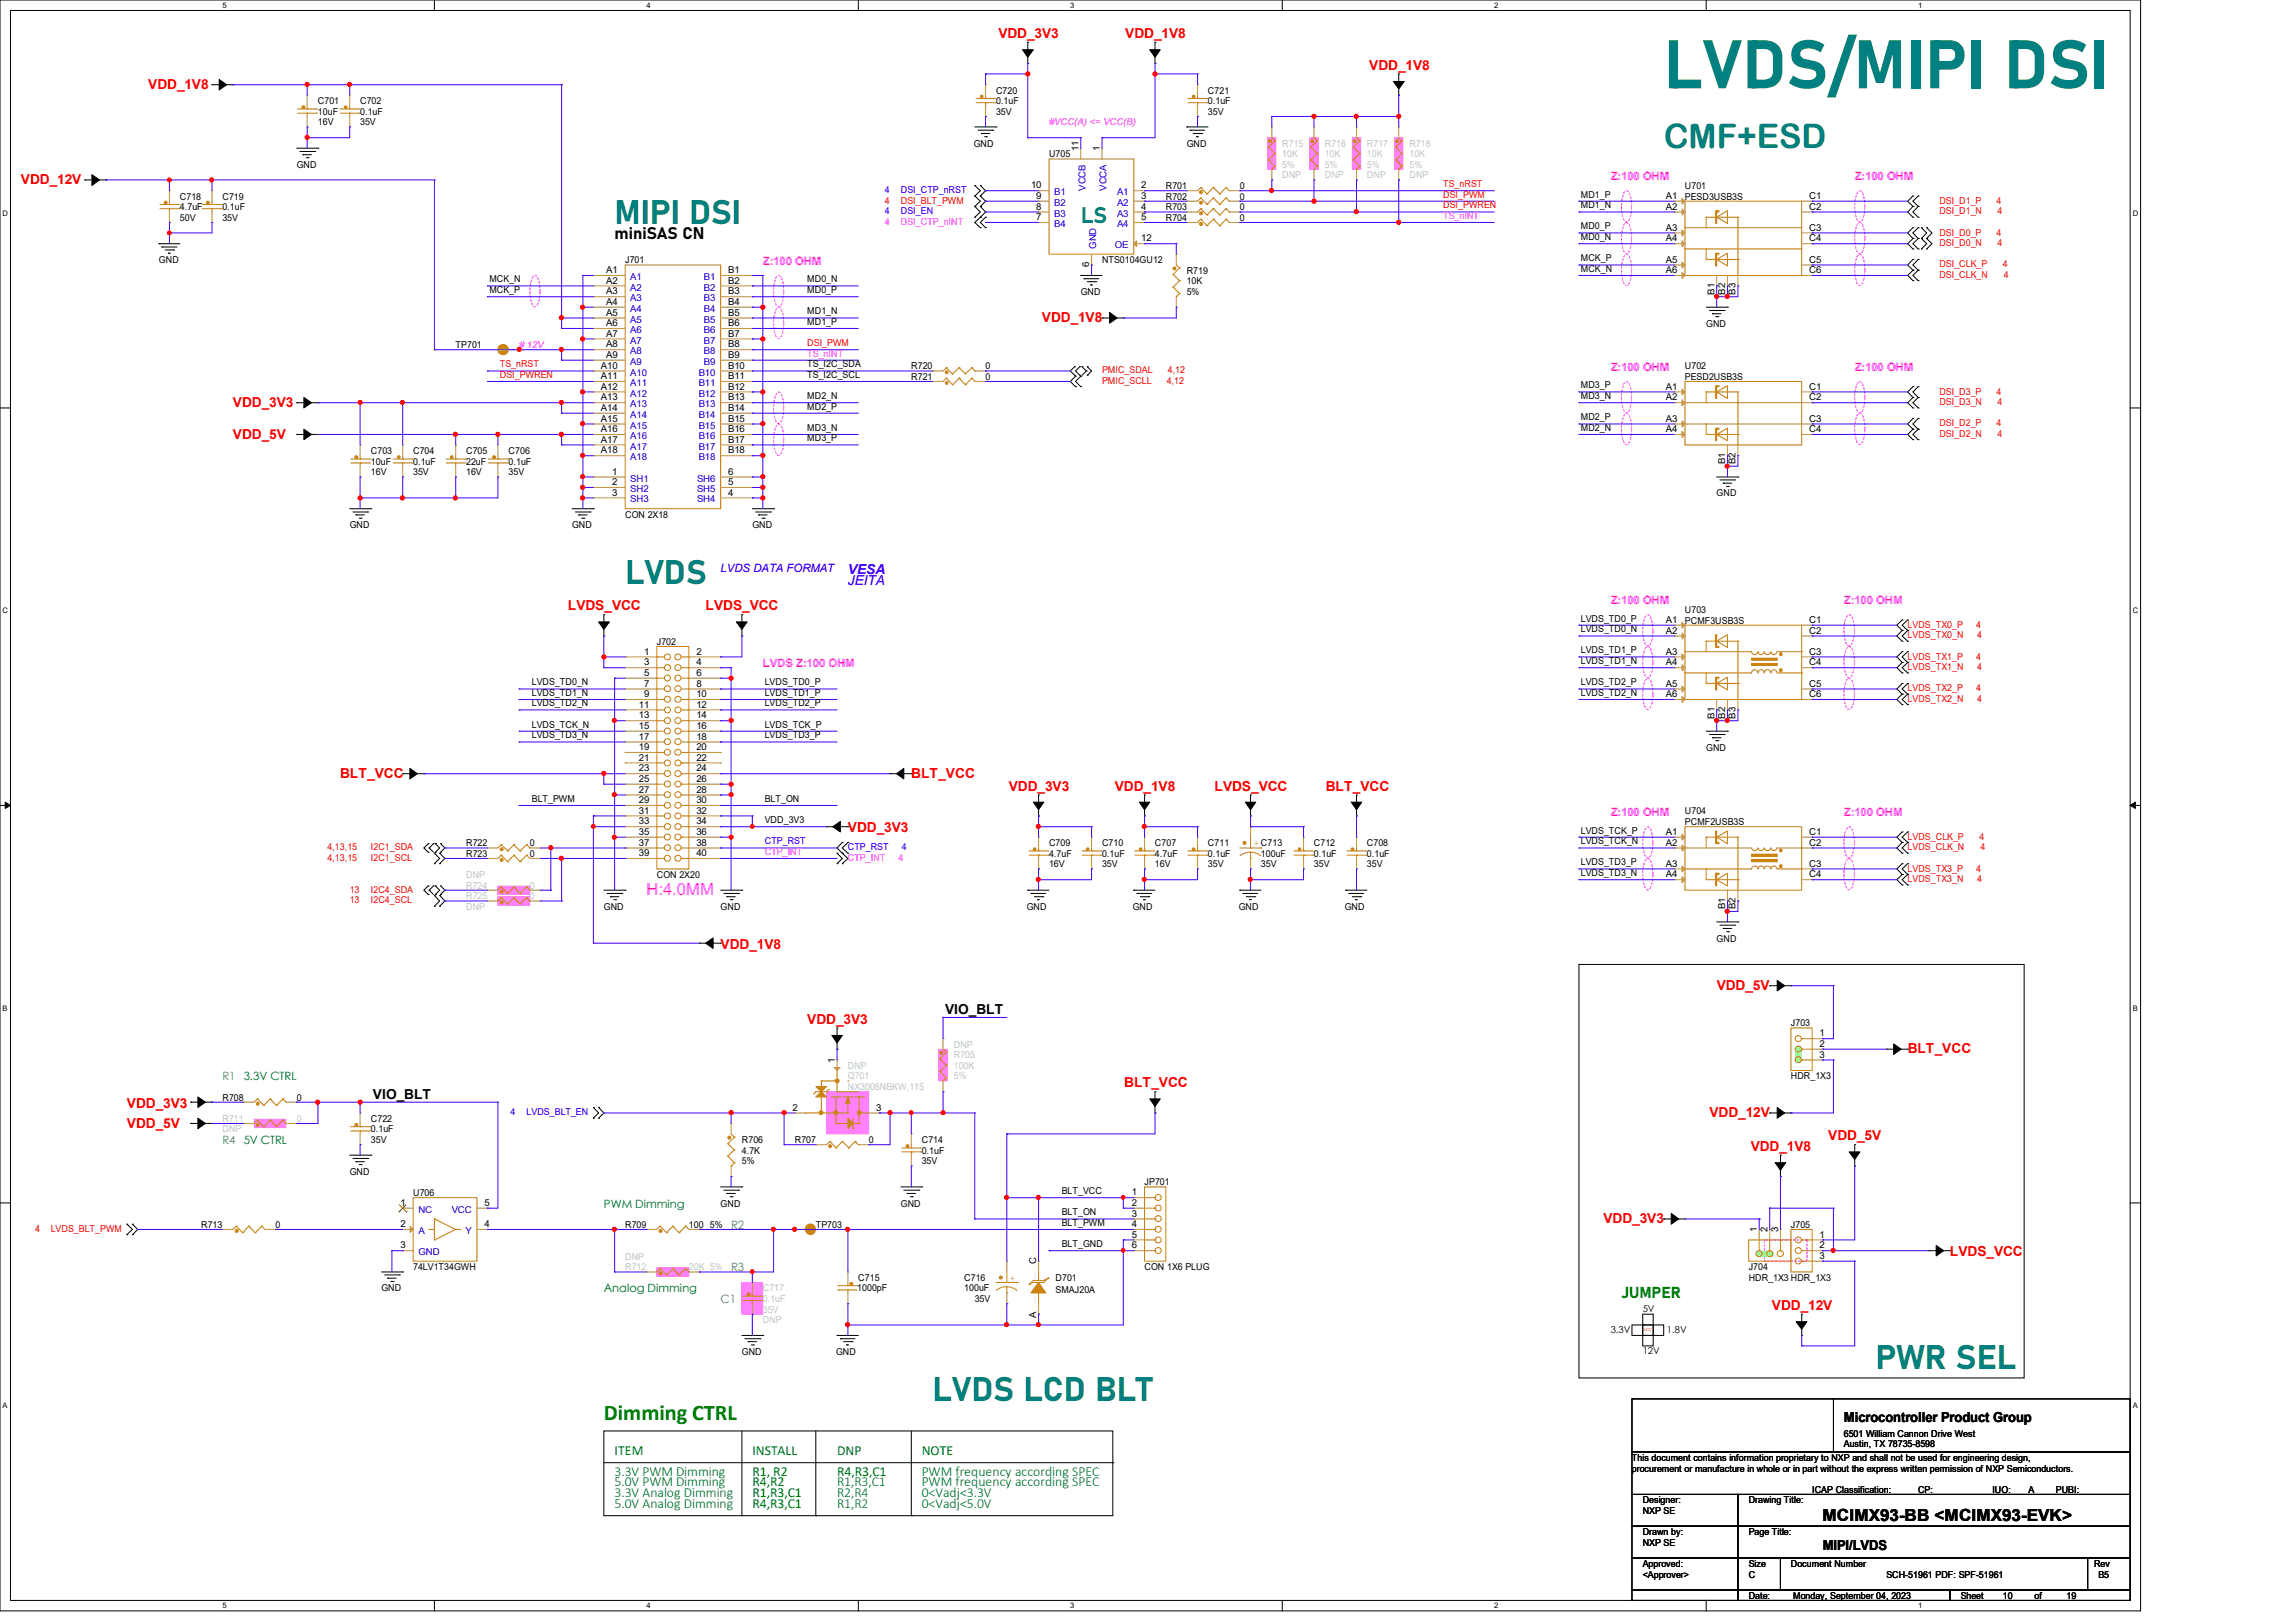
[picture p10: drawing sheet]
<svg xmlns="http://www.w3.org/2000/svg" width="297mm" height="210mm" viewBox="0 0 297 210" stroke-linecap="round" stroke-linejoin="round" font-family="sans-serif">
<defs><g id="words">
<text font-size="8.8" fill="#008080" x="215.3" y="11.4">LVDS/MIPI DSI</text>
<g font-size="4.4" fill="#008080">
<text x="215.3" y="19.2">CMF+ESD</text>
<text x="79.5" y="29">MIPI DSI</text>
<text x="80.9" y="75.6">LVDS</text>
<text x="242.7" y="177.1">PWR SEL</text>
<text x="120.7" y="181.2">LVDS LCD BLT</text>
</g>
<text font-size="2.9" fill="#008080" x="139.9" y="28.9">LS</text>
<text font-size="2.9" fill="#008000" x="78.1" y="183.8">Dimming CTRL</text>
<g font-size="2.2">
<text x="79.5" y="30.9">miniSAS CN</text>
<text x="235.9" y="196.8">MCIMX93-BB &lt;MCIMX93-EVK&gt;</text>
</g>
<text font-size="2.2" fill="#f0f" x="83.7" y="115.8">H:4.0MM</text>
<text font-size="2" fill="#008000" x="209.8" y="168">JUMPER</text>
<g font-size="1.8" fill="#f00">
<text x="129.2" y="4.9">VDD_3V3</text>
<text x="145.6" y="4.9">VDD_1V8</text>
<text x="19.2" y="11.5">VDD_1V8</text>
<text x="177.2" y="9.1">VDD_1V8</text>
<text x="2.7" y="23.8">VDD_12V</text>
<text x="134.8" y="41.7">VDD_1V8</text>
<text x="30.1" y="52.7">VDD_3V3</text>
<text x="30.1" y="56.8">VDD_5V</text>
<text x="73.5" y="79">LVDS_VCC</text>
<text x="91.3" y="79">LVDS_VCC</text>
<text x="44" y="100.7">BLT_VCC</text>
<text x="117.9" y="100.7">BLT_VCC</text>
<text x="109.7" y="107.7">VDD_3V3</text>
<text x="130.6" y="102.3">VDD_3V3</text>
<text x="144.3" y="102.3">VDD_1V8</text>
<text x="157.2" y="102.3">LVDS_VCC</text>
<text x="171.6" y="102.3">BLT_VCC</text>
<text x="93.3" y="122.8">VDD_1V8</text>
<text x="222.2" y="128.1">VDD_5V</text>
<text x="104.5" y="132.5">VDD_3V3</text>
<text x="246.9" y="136.3">BLT_VCC</text>
<text x="16.4" y="143.3">VDD_3V3</text>
<text x="145.5" y="140.7">BLT_VCC</text>
<text x="16.4" y="145.9">VDD_5V</text>
<text x="221.2" y="144.6">VDD_12V</text>
<text x="226.6" y="148.9">VDD_1V8</text>
<text x="236.6" y="147.6">VDD_5V</text>
<text x="207.5" y="158.3">VDD_3V3</text>
<text x="252.3" y="162.5">LVDS_VCC</text>
<text x="229.3" y="169.5">VDD_12V</text>
</g>
<g font-size="1.8" fill="#00f">
<text x="109.7" y="75.6">JEITA</text>
<text x="109.7" y="74.3">VESA</text>
</g>
<g font-size="1.8">
<text x="122.3" y="131.2">VIO_BLT</text>
<text x="48.3" y="142.2">VIO_BLT</text>
<text x="238.6" y="184.1">Microcontroller Product Group</text>
<text x="235.9" y="200.5">MIPI/LVDS</text>
</g>
<g font-size="1.8" fill="#008000">
<text x="79.5" y="188.2">ITEM</text>
<text x="79.5" y="191">3.3V PWM Dimming</text>
<text x="97.4" y="191">R1, R2</text>
<text x="97.4" y="188.2">INSTALL</text>
<text x="108.3" y="191">R4,R3,C1</text>
<text x="108.3" y="188.2">DNP</text>
<text x="119.3" y="191">PWM frequency according SPEC</text>
<text x="119.3" y="188.2">NOTE</text>
<text x="79.5" y="192.3">5.0V PWM Dimming</text>
<text x="79.5" y="195.1">5.0V Analog Dimming</text>
<text x="79.5" y="193.7">3.3V Analog Dimming</text>
<text x="97.4" y="195.1">R4,R3,C1</text>
<text x="97.4" y="193.7">R1,R3,C1</text>
<text x="97.4" y="192.3">R4,R2</text>
<text x="108.3" y="192.3">R1,R3,C1</text>
<text x="108.3" y="195.1">R1,R2</text>
<text x="108.3" y="193.7">R2,R4</text>
<text x="119.3" y="193.7">0&lt;Vadj&lt;3.3V</text>
<text x="119.3" y="195.1">0&lt;Vadj&lt;5.0V</text>
</g>
<g font-size="1.5" fill="#f0f">
<text x="208.4" y="23.3">Z:100 OHM</text>
<text x="240" y="23.3">Z:100 OHM</text>
<text x="98.7" y="34.2">Z:100 OHM</text>
<text x="208.4" y="48">Z:100 OHM</text>
<text x="240" y="48">Z:100 OHM</text>
<text x="208.4" y="78.1">Z:100 OHM</text>
<text x="238.6" y="78.1">Z:100 OHM</text>
<text x="98.7" y="86.4">LVDS Z:100 OHM</text>
<text x="208.4" y="105.6">Z:100 OHM</text>
<text x="238.6" y="105.6">Z:100 OHM</text>
</g>
<text font-size="1.5" fill="#00f" x="93.3" y="74">LVDS DATA FORMAT</text>
<g font-size="1.5" fill="#408080">
<text x="28.8" y="139.8">R1</text>
<text x="28.8" y="148">R4</text>
<text x="94.6" y="159">R2</text>
<text x="94.6" y="164.5">R3</text>
<text x="93.3" y="168.6">C1</text>
</g>
<g font-size="1.5" fill="#008000">
<text x="31.5" y="139.8">3.3V CTRL</text>
<text x="31.5" y="148">5V CTRL</text>
<text x="78.1" y="156.3">PWM Dimming</text>
<text x="78.1" y="167.2">Analog Dimming</text>
</g>
<g font-size="1.2">
<text x="41.1" y="13.5">C701</text>
<text x="41.1" y="14.9">10uF</text>
<text x="41.1" y="16.2">16V</text>
<text x="46.6" y="13.5">C702</text>
<text x="46.6" y="14.9">0.1uF</text>
<text x="46.6" y="16.2">35V</text>
<text x="128.9" y="12.1">C720</text>
<text x="128.9" y="13.5">0.1uF</text>
<text x="128.9" y="14.9">35V</text>
<text x="156.3" y="12.1">C721</text>
<text x="156.3" y="13.5">0.1uF</text>
<text x="156.3" y="14.9">35V</text>
<text x="38.4" y="21.7">GND</text>
<text x="126" y="19">GND</text>
<text x="135.8" y="20.3">U705</text>
<text x="139.6" y="19.6" transform="rotate(-90 139.6 19.6)">11</text>
<text x="142.3" y="19.6" transform="rotate(-90 142.3 19.6)">1</text>
<text x="153.6" y="19">GND</text>
<text x="23.3" y="25.8">C718</text>
<text x="23.3" y="27.2">4.7uF</text>
<text x="23.3" y="28.6">50V</text>
<text x="28.8" y="25.8">C719</text>
<text x="28.8" y="27.2">0.1uF</text>
<text x="28.8" y="28.6">35V</text>
<text x="133.4" y="24.4">10</text>
<text x="134.1" y="25.7">9</text>
<text x="134.1" y="27.1">8</text>
<text x="134.1" y="28.5">7</text>
<text x="147.7" y="24.4">2</text>
<text x="147.7" y="25.7">3</text>
<text x="147.7" y="27.1">4</text>
<text x="147.7" y="28.5">5</text>
<text x="150.9" y="24.4">R701</text>
<text x="150.9" y="25.8">R702</text>
<text x="150.9" y="27.2">R703</text>
<text x="150.9" y="28.6">R704</text>
<text x="160.4" y="24.4">0</text>
<text x="160.4" y="25.8">0</text>
<text x="160.4" y="27.2">0</text>
<text x="160.4" y="28.6">0</text>
<text x="204.6" y="25.6">MD1_P</text>
<text x="204.6" y="27">MD1_N</text>
<text x="204.6" y="29.7">MD0_P</text>
<text x="215.6" y="25.7">A1</text>
<text x="215.6" y="27.1">A2</text>
<text x="215.6" y="29.8">A3</text>
<text x="218.1" y="25.8">PESD3USB3S</text>
<text x="218.1" y="24.4">U701</text>
<text x="234.1" y="25.7">C1</text>
<text x="234.1" y="27.1">C2</text>
<text x="234.1" y="29.8">C3</text>
<text x="20.6" y="34">GND</text>
<text x="78.4" y="35.3">A1</text>
<text x="80.9" y="34">J701</text>
<text x="94.2" y="35.3">B1</text>
<text x="141" y="34.5" transform="rotate(-90 141 34.5)">6</text>
<text x="142.6" y="34">NTS0104GU12</text>
<text x="147.7" y="31.2">12</text>
<text x="153.6" y="35.4">R719</text>
<text x="204.6" y="31.1">MD0_N</text>
<text x="204.6" y="33.8">MCK_P</text>
<text x="204.6" y="35.2">MCK_N</text>
<text x="215.6" y="31.2">A4</text>
<text x="215.6" y="34">A5</text>
<text x="215.6" y="35.3">A6</text>
<text x="234.1" y="31.2">C4</text>
<text x="234.1" y="34">C5</text>
<text x="234.1" y="35.3">C6</text>
<text x="63.3" y="36.5">MCK_N</text>
<text x="63.3" y="37.9">MCK_P</text>
<text x="78.4" y="36.7">A2</text>
<text x="78.4" y="38.1">A3</text>
<text x="78.4" y="39.5">A4</text>
<text x="78.4" y="40.9">A5</text>
<text x="94.2" y="40.9">B5</text>
<text x="94.2" y="39.5">B4</text>
<text x="94.2" y="38.1">B3</text>
<text x="94.2" y="36.7">B2</text>
<text x="104.5" y="36.5">MD0_N</text>
<text x="104.5" y="37.9">MD0_P</text>
<text x="104.5" y="40.7">MD1_N</text>
<text x="139.9" y="38.1">GND</text>
<text x="153.6" y="36.8">10K</text>
<text x="153.6" y="38.1">5%</text>
<text x="221.9" y="38.1" transform="rotate(-90 221.9 38.1)">B1</text>
<text x="223.3" y="38.1" transform="rotate(-90 223.3 38.1)">B2</text>
<text x="224.6" y="38.1" transform="rotate(-90 224.6 38.1)">B3</text>
<text x="59" y="45">TP701</text>
<text x="77.8" y="47.7">A10</text>
<text x="78.4" y="42.2">A6</text>
<text x="78.4" y="43.6">A7</text>
<text x="78.4" y="45">A8</text>
<text x="78.4" y="46.3">A9</text>
<text x="94.2" y="47.7">B10</text>
<text x="94.2" y="46.3">B9</text>
<text x="94.2" y="45">B8</text>
<text x="94.2" y="43.6">B7</text>
<text x="94.2" y="42.2">B6</text>
<text x="104.5" y="42">MD1_P</text>
<text x="104.5" y="47.5">TS_I2C_SDA</text>
<text x="117.9" y="47.8">R720</text>
<text x="127.5" y="47.8">0</text>
<text x="218.1" y="47.8">U702</text>
<text x="220.8" y="42.3">GND</text>
<text x="77.8" y="49.1">A11</text>
<text x="77.8" y="50.4">A12</text>
<text x="77.8" y="51.8">A13</text>
<text x="77.8" y="53.2">A14</text>
<text x="94.2" y="53.2">B14</text>
<text x="94.2" y="51.8">B13</text>
<text x="94.2" y="50.4">B12</text>
<text x="94.2" y="49.1">B11</text>
<text x="104.5" y="48.9">TS_I2C_SCL</text>
<text x="104.5" y="51.6">MD2_N</text>
<text x="104.5" y="53">MD2_P</text>
<text x="117.9" y="49.1">R721</text>
<text x="127.5" y="49.1">0</text>
<text x="204.6" y="50.2">MD3_P</text>
<text x="204.6" y="51.6">MD3_N</text>
<text x="215.6" y="50.4">A1</text>
<text x="215.6" y="51.8">A2</text>
<text x="218.1" y="49.1">PESD2USB3S</text>
<text x="234.1" y="50.4">C1</text>
<text x="234.1" y="51.8">C2</text>
<text x="48" y="58.7">C703</text>
<text x="53.5" y="58.7">C704</text>
<text x="60.3" y="58.7">C705</text>
<text x="65.8" y="58.7">C706</text>
<text x="77.8" y="54.6">A15</text>
<text x="77.8" y="55.9">A16</text>
<text x="77.8" y="57.3">A17</text>
<text x="77.8" y="58.7">A18</text>
<text x="94.2" y="58.7">B18</text>
<text x="94.2" y="57.3">B17</text>
<text x="94.2" y="55.9">B16</text>
<text x="94.2" y="54.6">B15</text>
<text x="104.5" y="55.8">MD3_N</text>
<text x="104.5" y="57.1">MD3_P</text>
<text x="204.6" y="54.4">MD2_P</text>
<text x="204.6" y="55.8">MD2_N</text>
<text x="215.6" y="54.6">A3</text>
<text x="215.6" y="55.9">A4</text>
<text x="234.1" y="54.6">C3</text>
<text x="234.1" y="55.9">C4</text>
<text x="48" y="60.1">10uF</text>
<text x="48" y="61.5">16V</text>
<text x="53.5" y="60.1">0.1uF</text>
<text x="53.5" y="61.5">35V</text>
<text x="60.3" y="60.1">22uF</text>
<text x="60.3" y="61.5">16V</text>
<text x="65.8" y="60.1">0.1uF</text>
<text x="65.8" y="61.5">35V</text>
<text x="79.2" y="61.4">1</text>
<text x="79.2" y="62.8">2</text>
<text x="79.2" y="64.1">3</text>
<text x="94.2" y="64.1">4</text>
<text x="94.2" y="62.8">5</text>
<text x="94.2" y="61.4">6</text>
<text x="222.2" y="64.2">GND</text>
<text x="223.3" y="60.1" transform="rotate(-90 223.3 60.1)">B1</text>
<text x="224.6" y="60.1" transform="rotate(-90 224.6 60.1)">B2</text>
<text x="45.3" y="68.3">GND</text>
<text x="74" y="68.3">GND</text>
<text x="80.9" y="67">CON 2X18</text>
<text x="97.4" y="68.3">GND</text>
<text x="85" y="83.4">J702</text>
<text x="204.6" y="80.4">LVDS_TD0_P</text>
<text x="204.6" y="81.8">LVDS_TD0_N</text>
<text x="215.6" y="80.6">A1</text>
<text x="215.6" y="82">A2</text>
<text x="218.1" y="80.7">PCMF3USB3S</text>
<text x="218.1" y="79.3">U703</text>
<text x="234.1" y="80.6">C1</text>
<text x="234.1" y="82">C2</text>
<text x="68.8" y="88.7">LVDS_TD0_N</text>
<text x="83.4" y="84.7">1</text>
<text x="83.4" y="86.1">3</text>
<text x="83.4" y="87.5">5</text>
<text x="83.4" y="88.9">7</text>
<text x="90.1" y="84.7">2</text>
<text x="90.1" y="86.1">4</text>
<text x="90.1" y="87.5">6</text>
<text x="90.1" y="88.9">8</text>
<text x="99" y="88.7">LVDS_TD0_P</text>
<text x="204.6" y="84.5">LVDS_TD1_P</text>
<text x="204.6" y="85.9">LVDS_TD1_N</text>
<text x="204.6" y="88.7">LVDS_TD2_P</text>
<text x="215.6" y="84.7">A3</text>
<text x="215.6" y="86.1">A4</text>
<text x="215.6" y="88.9">A5</text>
<text x="234.1" y="84.7">C3</text>
<text x="234.1" y="86.1">C4</text>
<text x="234.1" y="88.9">C5</text>
<text x="68.8" y="90">LVDS_TD1_N</text>
<text x="68.8" y="91.4">LVDS_TD2_N</text>
<text x="68.8" y="94.1">LVDS_TCK_N</text>
<text x="68.8" y="95.5">LVDS_TD3_N</text>
<text x="82.7" y="91.6">11</text>
<text x="82.7" y="93">13</text>
<text x="82.7" y="94.3">15</text>
<text x="82.7" y="95.7">17</text>
<text x="83.4" y="90.2">9</text>
<text x="90.1" y="90.2">10</text>
<text x="90.1" y="91.6">12</text>
<text x="90.1" y="93">14</text>
<text x="90.1" y="94.3">16</text>
<text x="90.1" y="95.7">18</text>
<text x="99" y="90">LVDS_TD1_P</text>
<text x="99" y="91.4">LVDS_TD2_P</text>
<text x="99" y="94.1">LVDS_TCK_P</text>
<text x="99" y="95.5">LVDS_TD3_P</text>
<text x="204.6" y="90">LVDS_TD2_N</text>
<text x="215.6" y="90.2">A6</text>
<text x="221.9" y="93" transform="rotate(-90 221.9 93)">B1</text>
<text x="223.3" y="93" transform="rotate(-90 223.3 93)">B2</text>
<text x="224.6" y="93" transform="rotate(-90 224.6 93)">B3</text>
<text x="234.1" y="90.2">C6</text>
<text x="82.7" y="97.1">19</text>
<text x="82.7" y="98.4">21</text>
<text x="82.7" y="99.8">23</text>
<text x="82.7" y="101.2">25</text>
<text x="90.1" y="97.1">20</text>
<text x="90.1" y="98.4">22</text>
<text x="90.1" y="99.8">24</text>
<text x="90.1" y="101.2">26</text>
<text x="220.8" y="97.2">GND</text>
<text x="68.8" y="103.8">BLT_PWM</text>
<text x="82.7" y="102.6">27</text>
<text x="82.7" y="103.9">29</text>
<text x="82.7" y="105.3">31</text>
<text x="82.7" y="106.7">33</text>
<text x="90.1" y="102.6">28</text>
<text x="90.1" y="103.9">30</text>
<text x="90.1" y="105.3">32</text>
<text x="90.1" y="106.7">34</text>
<text x="99" y="106.5">VDD_3V3</text>
<text x="99" y="103.8">BLT_ON</text>
<text x="204.6" y="107.9">LVDS_TCK_P</text>
<text x="218.1" y="106.7">PCMF2USB3S</text>
<text x="218.1" y="105.4">U704</text>
<text x="60.3" y="109.5">R722</text>
<text x="60.3" y="110.9">R723</text>
<text x="68.6" y="109.5">0</text>
<text x="68.6" y="110.9">0</text>
<text x="82.7" y="108">35</text>
<text x="82.7" y="109.4">37</text>
<text x="82.7" y="110.8">39</text>
<text x="85" y="113.6">CON 2X20</text>
<text x="90.1" y="108">36</text>
<text x="90.1" y="109.4">38</text>
<text x="90.1" y="110.8">40</text>
<text x="135.8" y="109.5">C709</text>
<text x="135.8" y="110.9">4.7uF</text>
<text x="135.8" y="112.2">16V</text>
<text x="142.6" y="109.5">C710</text>
<text x="142.6" y="110.9">0.1uF</text>
<text x="142.6" y="112.2">35V</text>
<text x="149.5" y="109.5">C707</text>
<text x="149.5" y="110.9">4.7uF</text>
<text x="149.5" y="112.2">16V</text>
<text x="156.3" y="109.5">C711</text>
<text x="156.3" y="110.9">0.1uF</text>
<text x="156.3" y="112.2">35V</text>
<text x="163.2" y="110.9">100uF</text>
<text x="163.2" y="112.2">35V</text>
<text x="170" y="109.5">C712</text>
<text x="170" y="110.9">0.1uF</text>
<text x="170" y="112.2">35V</text>
<text x="176.9" y="109.5">C708</text>
<text x="176.9" y="110.9">0.1uF</text>
<text x="176.9" y="112.2">35V</text>
<text x="204.6" y="109.3">LVDS_TCK_N</text>
<text x="204.6" y="112">LVDS_TD3_P</text>
<text x="204.6" y="113.4">LVDS_TD3_N</text>
<text x="215.6" y="108">A1</text>
<text x="215.6" y="109.4">A2</text>
<text x="215.6" y="112.1">A3</text>
<text x="215.6" y="113.5">A4</text>
<text x="234.1" y="108">C1</text>
<text x="234.1" y="109.4">C2</text>
<text x="234.1" y="112.1">C3</text>
<text x="234.1" y="113.5">C4</text>
<text x="78.1" y="117.7">GND</text>
<text x="93.3" y="117.7">GND</text>
<text x="132.9" y="117.7">GND</text>
<text x="146.6" y="117.7">GND</text>
<text x="160.3" y="117.7">GND</text>
<text x="174" y="117.7">GND</text>
<text x="223.3" y="117.7" transform="rotate(-90 223.3 117.7)">B1</text>
<text x="224.6" y="117.7" transform="rotate(-90 224.6 117.7)">B2</text>
<text x="222.2" y="121.8">GND</text>
<text x="108" y="137.5" transform="rotate(-90 108 137.5)">1</text>
<text x="231.8" y="132.8">J703</text>
<text x="235.5" y="134.1">1</text>
<text x="235.5" y="135.5">2</text>
<text x="235.5" y="136.9">3</text>
<text x="28.8" y="142.4">R708</text>
<text x="38.4" y="142.4">0</text>
<text x="102.6" y="143.7">2</text>
<text x="113.4" y="143.7">3</text>
<text x="231.8" y="139.7">HDR_1X3</text>
<text x="48" y="145.2">C722</text>
<text x="48" y="146.5">0.1uF</text>
<text x="48" y="147.9">35V</text>
<text x="96" y="147.9">R706</text>
<text x="96" y="149.3">4.7K</text>
<text x="102.9" y="147.9">R707</text>
<text x="112.4" y="147.9">0</text>
<text x="119.3" y="147.9">C714</text>
<text x="119.3" y="149.3">0.1uF</text>
<text x="45.3" y="152">GND</text>
<text x="53.5" y="154.7">U706</text>
<text x="96" y="150.6">5%</text>
<text x="119.3" y="150.6">35V</text>
<text x="137.4" y="154.5">BLT_VCC</text>
<text x="146.5" y="154.7">1</text>
<text x="148.1" y="153.4">JP701</text>
<text x="26" y="158.9">R713</text>
<text x="35.6" y="158.9">0</text>
<text x="51.8" y="161.5">3</text>
<text x="51.8" y="158.8">2</text>
<text x="51.8" y="156">1</text>
<text x="62.7" y="156">5</text>
<text x="62.7" y="158.8">4</text>
<text x="80.9" y="158.9">R709</text>
<text x="89.1" y="158.9">100 5%</text>
<text x="93.3" y="156.1">GND</text>
<text x="105.6" y="158.9">TP703</text>
<text x="116.6" y="156.1">GND</text>
<text x="137.4" y="157.3">BLT_ON</text>
<text x="137.4" y="158.6">BLT_PWM</text>
<text x="137.4" y="161.4">BLT_GND</text>
<text x="146.5" y="156">2</text>
<text x="146.5" y="157.4">3</text>
<text x="146.5" y="158.8">4</text>
<text x="146.5" y="160.1">5</text>
<text x="146.5" y="161.5">6</text>
<text x="227.4" y="159.5" transform="rotate(-90 227.4 159.5)">1</text>
<text x="228.7" y="159.5" transform="rotate(-90 228.7 159.5)">2</text>
<text x="230.1" y="159.5" transform="rotate(-90 230.1 159.5)">3</text>
<text x="231.8" y="158.9">J705</text>
<text x="235.5" y="160.1">1</text>
<text x="235.5" y="161.5">2</text>
<text x="49.4" y="167.1">GND</text>
<text x="53.5" y="164.3">74LV1T34GWH</text>
<text x="111" y="167.1">1000pF</text>
<text x="111.1" y="165.7">C715</text>
<text x="124.8" y="165.7">C716</text>
<text x="124.8" y="167.1">100uF</text>
<text x="134.1" y="163.6" transform="rotate(-90 134.1 163.6)">C</text>
<text x="136.6" y="165.7">D701</text>
<text x="136.6" y="167.3">SMAJ20A</text>
<text x="148.1" y="164.3">CON 1X6 PLUG</text>
<text x="226.3" y="164.3">J704</text>
<text x="226.3" y="165.7">HDR_1X3 HDR_1X3</text>
<text x="235.5" y="162.9">3</text>
<text x="126.2" y="168.4">35V</text>
<text x="134.1" y="170.5" transform="rotate(-90 134.1 170.5)">A</text>
<text x="208.4" y="172.5">3.3V</text>
<text x="212.6" y="169.8">5V</text>
<text x="215.7" y="172.5">1.8V</text>
<text x="96" y="175.3">GND</text>
<text x="108.2" y="175.3">GND</text>
<text x="212.6" y="175.2">12V</text>
<text x="211.2" y="189">This document contains information proprietary to NXP and shall not be used for engineering design,</text>
<text x="211.2" y="190.4">procurement or manufacture in whole or in part without the express written permission of NXP Semiconductors.</text>
<text x="238.6" y="186">6501 William Cannon Drive West</text>
<text x="238.6" y="187.3">Austin, TX 78735-8598</text>
<text x="212.6" y="194.5">Designer:</text>
<text x="212.6" y="195.9">NXP SE</text>
<text x="226.3" y="194.5">Drawing Title:</text>
<text x="234.5" y="193.2">ICAP Classification:</text>
<text x="248.2" y="193.2">CP:</text>
<text x="251.7" y="193.2">____</text>
<text x="257.8" y="193.2">IUO:</text>
<text x="262.5" y="193.2">A</text>
<text x="266.1" y="193.2">PUBI:</text>
<text x="270.2" y="193.2">____</text>
<text x="212.6" y="198.6">Drawn by:</text>
<text x="212.6" y="202.7">Approved:</text>
<text x="212.6" y="200">NXP SE</text>
<text x="226.3" y="202.7">Size</text>
<text x="226.3" y="198.6">Page Title:</text>
<text x="231.8" y="202.7">Document Number</text>
<text x="271" y="202.7">Rev</text>
<text x="212.6" y="204.1">&lt;Approver&gt;</text>
<text x="226.3" y="206.9">Date:</text>
<text x="226.3" y="204.1">C</text>
<text x="232.1" y="206.9">Monday, September 04, 2023</text>
<text x="244.1" y="204.1">SCH-51961 PDF: SPF-51961</text>
<text x="253.7" y="206.9">Sheet</text>
<text x="259.2" y="206.9">10</text>
<text x="263.3" y="206.9">of</text>
<text x="267.5" y="206.9">19</text>
<text x="271.6" y="204.1">B5</text>
</g>
<g font-size="1.2" fill="#f0f">
<text x="135.8" y="16.2">#VCC(A) &lt;= VCC(B)</text>
<text x="114.5" y="29.1">4</text>
<text x="116.6" y="29.1">DSI_CTP_nINT</text>
<text x="186.8" y="28.3">TS_nINT</text>
<text x="67.2" y="45"># 12V</text>
<text x="104.5" y="46.1">TS_nINT</text>
<text x="99" y="110.6">CTP_INT</text>
<text x="109.7" y="111.4">CTP_INT</text>
<text x="116.3" y="111.4">4</text>
</g>
<g font-size="1.2" fill="#c0c0c0">
<text x="165.9" y="19">R715</text>
<text x="165.9" y="20.3">10K</text>
<text x="165.9" y="23.1">DNP</text>
<text x="165.9" y="21.7">5%</text>
<text x="171.4" y="19">R716</text>
<text x="171.4" y="20.3">10K</text>
<text x="171.4" y="23.1">DNP</text>
<text x="171.4" y="21.7">5%</text>
<text x="176.9" y="19">R717</text>
<text x="176.9" y="20.3">10K</text>
<text x="176.9" y="23.1">DNP</text>
<text x="176.9" y="21.7">5%</text>
<text x="182.4" y="19">R718</text>
<text x="182.4" y="20.3">10K</text>
<text x="182.4" y="23.1">DNP</text>
<text x="182.4" y="21.7">5%</text>
<text x="60.3" y="113.6">DNP</text>
<text x="60.3" y="115">R724</text>
<text x="60.3" y="116.3">R725</text>
<text x="60.3" y="117.7">DNP</text>
<text x="68.6" y="115">0</text>
<text x="68.6" y="116.3">0</text>
<text x="123.4" y="136.9">R705</text>
<text x="123.4" y="135.5">DNP</text>
<text x="109.7" y="139.7">Q701</text>
<text x="109.7" y="141">NX3008NBKW,115</text>
<text x="109.7" y="138.3">DNP</text>
<text x="123.4" y="138.3">100K</text>
<text x="123.4" y="139.7">5%</text>
<text x="28.8" y="145.2">R711</text>
<text x="28.8" y="146.5">DNP</text>
<text x="38.4" y="145.2">0</text>
<text x="80.9" y="164.3">R712</text>
<text x="80.9" y="163">DNP</text>
<text x="89.1" y="164.3">20K 5%</text>
<text x="98.7" y="167.1">C717</text>
<text x="98.7" y="168.4">0.1uF</text>
<text x="98.7" y="171.2">DNP</text>
<text x="98.7" y="169.8">35V</text>
</g>
<g font-size="1.2" fill="#00f">
<text x="114.5" y="25">4</text>
<text x="114.5" y="27.7">4</text>
<text x="116.6" y="25">DSI_CTP_nRST</text>
<text x="116.6" y="27.7">DSI_EN</text>
<text x="99" y="109.3">CTP_RST</text>
<text x="109.7" y="110">CTP_RST</text>
<text x="116.7" y="110">4</text>
<text x="66.1" y="144.3">4</text>
<text x="68.2" y="144.3">LVDS_BLT_EN</text>
</g>
<g font-size="1.2" fill="#f00">
<text x="114.5" y="26.4">4</text>
<text x="116.6" y="26.4">DSI_BLT_PWM</text>
<text x="186.8" y="24.2">TS_nRST</text>
<text x="186.8" y="25.6">DSI_PWM</text>
<text x="186.8" y="27">DSI_PWREN</text>
<text x="251" y="26.4">DSI_D1_P</text>
<text x="251" y="27.7">DSI_D1_N</text>
<text x="258.4" y="26.4">4</text>
<text x="258.5" y="27.7">4</text>
<text x="251" y="30.5">DSI_D0_P</text>
<text x="251" y="31.8">DSI_D0_N</text>
<text x="251" y="34.6">DSI_CLK_P</text>
<text x="251" y="36">DSI_CLK_N</text>
<text x="258.4" y="30.5">4</text>
<text x="258.5" y="31.8">4</text>
<text x="259.2" y="34.6">4</text>
<text x="259.3" y="36">4</text>
<text x="64.7" y="47.5">TS_nRST</text>
<text x="104.5" y="44.8">DSI_PWM</text>
<text x="64.7" y="48.9">DSI_PWREN</text>
<text x="142.6" y="48.3">PMIC_SDAL</text>
<text x="142.6" y="49.7">PMIC_SCLL</text>
<text x="151" y="49.7">4,12</text>
<text x="151.1" y="48.3">4,12</text>
<text x="251" y="51.1">DSI_D3_P</text>
<text x="251" y="52.4">DSI_D3_N</text>
<text x="258.4" y="51.1">4</text>
<text x="258.5" y="52.4">4</text>
<text x="251" y="55.2">DSI_D2_P</text>
<text x="251" y="56.6">DSI_D2_N</text>
<text x="258.4" y="55.2">4</text>
<text x="258.5" y="56.6">4</text>
<text x="246.9" y="81.2">LVDS_TX0_P</text>
<text x="246.9" y="82.6">LVDS_TX0_N</text>
<text x="255.8" y="81.2">4</text>
<text x="255.9" y="82.6">4</text>
<text x="246.9" y="85.3">LVDS_TX1_P</text>
<text x="246.9" y="86.7">LVDS_TX1_N</text>
<text x="246.9" y="89.4">LVDS_TX2_P</text>
<text x="255.8" y="85.3">4</text>
<text x="255.8" y="89.4">4</text>
<text x="255.9" y="86.7">4</text>
<text x="246.9" y="90.8">LVDS_TX2_N</text>
<text x="255.9" y="90.8">4</text>
<text x="42.4" y="111.4">4,13,15</text>
<text x="42.4" y="110">4,13,15</text>
<text x="48" y="111.4">I2C1_SCL</text>
<text x="48" y="110">I2C1_SDA</text>
<text x="246.9" y="108.7">LVDS_CLK_P</text>
<text x="246.9" y="110">LVDS_CLK_N</text>
<text x="246.9" y="112.8">LVDS_TX3_P</text>
<text x="255.8" y="112.8">4</text>
<text x="256.2" y="108.7">4</text>
<text x="256.3" y="110">4</text>
<text x="45.3" y="115.5">13</text>
<text x="45.3" y="116.9">13</text>
<text x="48" y="115.5">I2C4_SDA</text>
<text x="48" y="116.9">I2C4_SCL</text>
<text x="246.9" y="114.1">LVDS_TX3_N</text>
<text x="255.9" y="114.1">4</text>
<text x="4.5" y="159.4">4</text>
<text x="6.6" y="159.4">LVDS_BLT_PWM</text>
</g>
<g font-size="1.2" fill="#00c">
<text x="136.4" y="26.6">B2</text>
<text x="136.4" y="25.3">B1</text>
<text x="136.4" y="28">B3</text>
<text x="136.4" y="29.4">B4</text>
<text x="140.5" y="24.7" transform="rotate(-90 140.5 24.7)">VCCB</text>
<text x="143.2" y="24.7" transform="rotate(-90 143.2 24.7)">VCCA</text>
<text x="144.6" y="25.3">A1</text>
<text x="144.6" y="26.6">A2</text>
<text x="144.6" y="28">A3</text>
<text x="144.6" y="29.4">A4</text>
<text x="141.9" y="32.2" transform="rotate(-90 141.9 32.2)">GND</text>
<text x="144.3" y="32.1">OE</text>
<text x="81.6" y="36.2">A1</text>
<text x="81.6" y="37.6">A2</text>
<text x="81.6" y="39">A3</text>
<text x="81.6" y="40.3">A4</text>
<text x="81.6" y="41.7">A5</text>
<text x="91.1" y="41.7">B5</text>
<text x="91.1" y="40.3">B4</text>
<text x="91.1" y="39">B3</text>
<text x="91.1" y="37.6">B2</text>
<text x="91.1" y="36.2">B1</text>
<text x="81.6" y="43.1">A6</text>
<text x="81.6" y="44.4">A7</text>
<text x="81.6" y="45.8">A8</text>
<text x="81.6" y="47.2">A9</text>
<text x="91.1" y="47.2">B9</text>
<text x="91.1" y="45.8">B8</text>
<text x="91.1" y="44.4">B7</text>
<text x="91.1" y="43.1">B6</text>
<text x="81.6" y="48.6">A10</text>
<text x="81.6" y="50">A11</text>
<text x="81.6" y="51.3">A12</text>
<text x="81.6" y="52.7">A13</text>
<text x="90.4" y="52.7">B13</text>
<text x="90.4" y="51.3">B12</text>
<text x="90.4" y="50">B11</text>
<text x="90.4" y="48.6">B10</text>
<text x="81.6" y="54.1">A14</text>
<text x="81.6" y="55.5">A15</text>
<text x="81.6" y="56.8">A16</text>
<text x="81.6" y="58.2">A17</text>
<text x="81.6" y="59.6">A18</text>
<text x="90.4" y="59.6">B18</text>
<text x="90.4" y="58.2">B17</text>
<text x="90.4" y="56.8">B16</text>
<text x="90.4" y="55.5">B15</text>
<text x="90.4" y="54.1">B14</text>
<text x="81.6" y="62.3">SH1</text>
<text x="81.6" y="63.7">SH2</text>
<text x="81.6" y="65">SH3</text>
<text x="90.2" y="65">SH4</text>
<text x="90.2" y="63.7">SH5</text>
<text x="90.2" y="62.3">SH6</text>
<text x="54.1" y="159.7">A</text>
<text x="54.1" y="156.9">NC</text>
<text x="58.5" y="156.9">VCC</text>
<text x="60.2" y="159.7">Y</text>
<text x="54.1" y="162.4">GND</text>
</g>
<g font-size="1.2" fill="#cc8006">
<text x="162.3" y="109.5">+ C713</text>
<text x="130.7" y="165.7">+</text>
</g>
<g font-size="1">
<text x="28.8" y="1">5</text>
<text x="83.7" y="1">4</text>
<text x="138.5" y="1">3</text>
<text x="193.4" y="1">2</text>
<text x="248.2" y="1">1</text>
<text x=".3" y="27.9">D</text>
<text x="276" y="27.9">D</text>
<text x=".3" y="79.4">C</text>
<text x="276" y="79.4">C</text>
<text x=".3" y="130.8">B</text>
<text x="276" y="130.8">B</text>
<text x=".3" y="182.2">A</text>
<text x="276" y="182.2">A</text>
<text x="28.8" y="208.1">5</text>
<text x="83.7" y="208.1">4</text>
<text x="138.5" y="208.1">3</text>
<text x="193.4" y="208.1">2</text>
<text x="248.2" y="208.1">1</text>
</g>
<text font-size=".5" fill="#f00" x="212.6" y="172.3">VCC</text>
</g></defs>
<path d="M0 0h277v208.4h-277zM1.4 1.4h274.3v205.7h-274.3z" fill="none" stroke="#000" stroke-width=".13"/>
<g fill="#fff">
<path d="M28.8 .1h.5v1.1h-.5z"/>
<path d="M28.8 207.2h.5v1.1h-.5z"/>
</g>
<path d="M56.2 0v1.4M56.2 207.1v1.3" fill="none" stroke="#000" stroke-width=".13"/>
<g fill="#fff">
<path d="M83.7 .1h.5v1.1h-.5z"/>
<path d="M83.7 207.2h.5v1.1h-.5z"/>
</g>
<path d="M111.1 0v1.4M111.1 207.1v1.3" fill="none" stroke="#000" stroke-width=".13"/>
<g fill="#fff">
<path d="M138.5 .1h.6v1.1h-.6z"/>
<path d="M138.5 207.2h.6v1.1h-.6z"/>
</g>
<path d="M165.9 0v1.4M165.9 207.1v1.3" fill="none" stroke="#000" stroke-width=".13"/>
<g fill="#fff">
<path d="M193.4 .1h.5v1.1h-.5z"/>
<path d="M193.4 207.2h.5v1.1h-.5z"/>
</g>
<path d="M220.8 0v1.4M220.8 207.1v1.3" fill="none" stroke="#000" stroke-width=".13"/>
<g fill="#fff">
<path d="M248.2 .1h.6v1.1h-.6z"/>
<path d="M248.2 207.2h.6v1.1h-.6z"/>
<path d="M.3 27.1h.8v1.1h-.8z"/>
<path d="M276 27.1h.7v1.1h-.7z"/>
<path d="M.3 78.5h.8v1.1h-.8z"/>
<path d="M276 78.5h.7v1.1h-.7z"/>
</g>
<path d="M0 52.8h1.4M275.7 52.8h1.3" fill="none" stroke="#000" stroke-width=".13"/>
<g fill="#fff">
<path d="M.3 129.9h.7v1.1h-.7z"/>
<path d="M276 129.9h.6v1.1h-.6z"/>
</g>
<path d="M0 104.2h1.4M275.7 104.2h1.3" fill="none" stroke="#000" stroke-width=".13"/>
<path d="M.7 103.8l.7 .4-.7 .4zM275.7 104.2l.7-.4v.8z" fill="#000" stroke="#000" stroke-width=".13"/>
<g fill="#fff">
<path d="M.3 181.4h.7v1.1h-.7z"/>
<path d="M276 181.4h.6v1.1h-.6z"/>
</g>
<g fill="none" stroke="#000" stroke-width=".13">
<path d="M204.3 124.8h57.7v53.5h-57.7zM0 155.7h1.4M275.7 155.7h1.3M211.2 171.4h2.8v1.4h-2.8zM212.6 170.1h1.4v4.1h-1.4zM212.6 171.4h2.7v1.4h-2.7zM78.1 185.2h65.9v10.9h-65.9zM78.1 189.3h65.9M96 196.1h.1M96 185.2v10.9M105.6 196.1h.1M105.6 185.2v10.9"/>
<path d="M117.9 196.1h.1M117.9 185.2v10.9M144 189.3h.1"/>
</g>
<g fill="none" stroke="#f0f" stroke-width=".13" stroke-dasharray=".3">
<path d="M69 35.7l.2-.1a1.46 1.46 0 0 1 .7 1.4 4.2 4.2 0 0 1-.5 2.6l-.2 .1a1.46 1.46 0 0 1-.6-1.4 4.2 4.2 0 0 1 .4-2.6zM100.6 35.7l.2-.1a1.46 1.46 0 0 1 .6 1.4 4.2 4.2 0 0 1-.4 2.6l-.2 .1a1.46 1.46 0 0 1-.6-1.4 4.2 4.2 0 0 1 .4-2.6zM100.6 39.9l.2-.1a1.46 1.46 0 0 1 .6 1.3 4.2 4.2 0 0 1-.4 2.6l-.2 .1a1.46 1.46 0 0 1-.6-1.4 4.2 4.2 0 0 1 .4-2.5zM210.3 24.8l.2-.1a1.46 1.46 0 0 1 .6 1.4 4.2 4.2 0 0 1-.4 2.5l-.2 .1a1.46 1.46 0 0 1-.6-1.3 4.2 4.2 0 0 1 .4-2.6zM210.3 28.9l.2-.1a1.46 1.46 0 0 1 .6 1.4 4.2 4.2 0 0 1-.4 2.5l-.2 .2a1.46 1.46 0 0 1-.6-1.4 4.2 4.2 0 0 1 .4-2.6zM210.3 33l.2-.1a1.46 1.46 0 0 1 .6 1.4 4.2 4.2 0 0 1-.4 2.6l-.2 .1a1.46 1.46 0 0 1-.6-1.4 4.2 4.2 0 0 1 .4-2.6zM240.5 24.8l.2-.1a1.46 1.46 0 0 1 .6 1.4 4.2 4.2 0 0 1-.4 2.5l-.2 .1a1.46 1.46 0 0 1-.6-1.3 4.2 4.2 0 0 1 .4-2.6zM240.5 28.9l.2-.1a1.46 1.46 0 0 1 .6 1.4 4.2 4.2 0 0 1-.4 2.5l-.2 .2a1.46 1.46 0 0 1-.6-1.4 4.2 4.2 0 0 1 .4-2.6zM240.5 33l.2-.1a1.46 1.46 0 0 1 .6 1.4 4.2 4.2 0 0 1-.4 2.6l-.2 .1a1.46 1.46 0 0 1-.6-1.4 4.2 4.2 0 0 1 .4-2.6zM100.6 50.8l.2-.1a1.46 1.46 0 0 1 .6 1.4 4.2 4.2 0 0 1-.4 2.6l-.2 .1a1.46 1.46 0 0 1-.6-1.4 4.2 4.2 0 0 1 .4-2.6zM100.6 55l.2-.1a1.46 1.46 0 0 1 .6 1.4 4.2 4.2 0 0 1-.4 2.5l-.2 .1a1.46 1.46 0 0 1-.6-1.4 4.2 4.2 0 0 1 .4-2.5zM210.3 49.5l.2-.1a1.46 1.46 0 0 1 .6 1.4 4.2 4.2 0 0 1-.4 2.5l-.2 .1a1.46 1.46 0 0 1-.6-1.4 4.2 4.2 0 0 1 .4-2.5z"/>
<path d="M210.3 53.6l.2-.1a1.46 1.46 0 0 1 .6 1.4 4.2 4.2 0 0 1-.4 2.5l-.2 .1a1.46 1.46 0 0 1-.6-1.4 4.2 4.2 0 0 1 .4-2.5zM240.5 49.5l.2-.1a1.46 1.46 0 0 1 .6 1.4 4.2 4.2 0 0 1-.4 2.5l-.2 .1a1.46 1.46 0 0 1-.6-1.4 4.2 4.2 0 0 1 .4-2.5zM240.5 53.6l.2-.1a1.46 1.46 0 0 1 .6 1.4 4.2 4.2 0 0 1-.4 2.5l-.2 .1a1.46 1.46 0 0 1-.6-1.4 4.2 4.2 0 0 1 .4-2.5zM213 79.6l.3-.1a1.46 1.46 0 0 1 .6 1.4 4.2 4.2 0 0 1-.4 2.6l-.2 .1a1.46 1.46 0 0 1-.7-1.4 4.2 4.2 0 0 1 .4-2.6zM239.1 79.6l.2-.1a1.45 1.45 0 0 1 .7 1.4 4.1 4.1 0 0 1-.5 2.6l-.2 .1a1.45 1.45 0 0 1-.6-1.4 4.1 4.1 0 0 1 .4-2.6zM213 83.8l.3-.1a1.46 1.46 0 0 1 .6 1.3 4.2 4.2 0 0 1-.4 2.6l-.2 .1a1.46 1.46 0 0 1-.7-1.4 4.2 4.2 0 0 1 .4-2.5zM213 87.9l.3-.1a1.46 1.46 0 0 1 .6 1.3 4.2 4.2 0 0 1-.4 2.6l-.2 .1a1.46 1.46 0 0 1-.7-1.4 4.2 4.2 0 0 1 .4-2.5zM239.1 83.8l.2-.1a1.45 1.45 0 0 1 .7 1.3 4.1 4.1 0 0 1-.5 2.6l-.2 .1a1.45 1.45 0 0 1-.6-1.4 4.1 4.1 0 0 1 .4-2.5zM239.1 87.9l.2-.1a1.45 1.45 0 0 1 .7 1.3 4.1 4.1 0 0 1-.5 2.6l-.2 .1a1.45 1.45 0 0 1-.6-1.4 4.1 4.1 0 0 1 .4-2.5zM213 107.1l.3-.1a1.46 1.46 0 0 1 .6 1.4 4.2 4.2 0 0 1-.4 2.5l-.2 .1a1.46 1.46 0 0 1-.7-1.3 4.2 4.2 0 0 1 .4-2.6zM213 111.2l.3-.1a1.46 1.46 0 0 1 .6 1.4 4.2 4.2 0 0 1-.4 2.5l-.2 .1a1.46 1.46 0 0 1-.7-1.3 4.2 4.2 0 0 1 .4-2.6zM239.1 107.1l.2-.1a1.45 1.45 0 0 1 .7 1.4 4.1 4.1 0 0 1-.5 2.5l-.2 .1a1.45 1.45 0 0 1-.6-1.3 4.1 4.1 0 0 1 .4-2.6z"/>
<path d="M239.1 111.2l.2-.1a1.45 1.45 0 0 1 .7 1.4 4.1 4.1 0 0 1-.5 2.5l-.2 .1a1.45 1.45 0 0 1-.6-1.3 4.1 4.1 0 0 1 .4-2.6zM228.3 160.4h5.5v2.8h-5.5z"/>
</g>
<g fill="#ff80ff" stroke="#ff80ff" stroke-width=".13">
<path d="M107 141.3h5.4v5.4h-5.4z" fill-rule="evenodd"/>
<path d="M85 164h4.2v1.1h-4.2z" fill-rule="evenodd"/>
<path d="M32.9 144.8h4.1v1.1h-4.1z" fill-rule="evenodd"/>
<path d="M121.5 135.8h1.1v4.1h-1.1z" fill-rule="evenodd"/>
<path d="M64.4 114.6h4.2v1.1h-4.2z" fill-rule="evenodd"/>
<path d="M64.4 116h4.2v1.1h-4.2z" fill-rule="evenodd"/>
<path d="M96 165.9h2.7v4.2h-2.7z" fill-rule="evenodd"/>
<path d="M164 17.8h1.1v4.1h-1.1z" fill-rule="evenodd"/>
<path d="M169.5 17.8h1.1v4.1h-1.1z" fill-rule="evenodd"/>
<path d="M175 17.8h1.1v4.1h-1.1z" fill-rule="evenodd"/>
<path d="M180.5 17.8h1.1v4.1h-1.1z" fill-rule="evenodd"/>
</g>
<path d="M227.7 162.3h1.3" fill="none" stroke="#80ff80" stroke-width=".8"/>
<circle cx="229" cy="162.3" r=".4" fill="#80ff80"/>
<path d="M232.7 135.8v1.4" fill="none" stroke="#80ff80" stroke-width=".8"/>
<circle cx="232.7" cy="135.8" r=".4" fill="#80ff80"/>
<g fill="none" stroke="#000" stroke-width=".13">
<path d="M27.4 11h.1M27.4 11h1.5M29.2 11h.9M30.1 11h.1M38.4 19.2h2.7M38.8 19.6h1.9M40.7 19.6h.1M41.1 19.2h.1M126.2 16.4h2.7M126.6 16.8h1.9M127 17.3h.1M127 17.3h1.1"/>
<path d="M127.4 17.7h.3M127.7 17.7h.1M128.5 16.8h.1M128.9 16.4h.1M133 8.2h.1M133 5.5h.1M133 5.5v1.5M133 7.2v1M149.5 8.2h.1M149.5 5.5h.1M149.5 5.5v1.5M149.5 7.2v1"/>
<path d="M153.6 16.4h.1M153.6 16.4h2.7M154 16.8h.1M154 16.8h1.9M154.4 17.3h1.1M154.9 17.7h.1M154.9 17.7h.2M155.5 17.3h.1M181 12.3h.1M181 9.6h.1M181 9.6v1.5M181 11.4v.9"/>
<path d="M11 23.3h.1M11 23.3h1.4M12.7 23.3h1M13.7 23.3h.1M20.6 31.5h.1M20.6 31.5h2.7M21 32h.1M21 32h1.9M21.4 32.3h1.1M21.8 32.8h.1M21.8 32.8h.3M22.5 32.3h.1"/>
<path d="M39.2 20h.1M39.2 20h1.1M39.6 20.4h.3M39.9 20.4h.1M126.2 25.4h.1M126.2 24h.1M126.2 26.7h.1M126.2 28.1h.1M126.2 24l.7 .7-.7 .7M126.2 25.4l.7 .6-.7 .7M126.2 26.7l.7 .7-.7 .7M126.9 24h.1"/>
<path d="M126.9 25.4h.1M126.9 26.7h.1M126.9 28.1h.1M126.9 29.5h.1M126.9 24l.7 .7-.7 .7M126.9 25.4l.7 .6-.7 .7M126.9 26.7l.7 .7-.7 .7M126.9 28.1l-.7 .7 .7 .7M127.6 28.1h.1M127.6 29.5h.1M127.6 28.1l-.7 .7 .7 .7M139.9 35.6h.1"/>
<path d="M139.9 35.6h2.7M140.3 36.1h.1M140.3 36.1h1.9M140.7 36.4h1.1M141.1 36.9h.1M141.1 36.9h.3M141.8 36.4h.1M220.8 39.8h2.8M223.6 39.8h.1M247.6 25.4h.1M247.6 26.7h.1M247.6 28.1h.1"/>
<path d="M247.6 29.5h.1M247.6 30.9h.1M247.6 32.2h.1M247.6 33.6h.1M247.6 35h.1M247.6 36.3h.1M247.6 25.4l-.7 .6 .7 .7M247.6 26.7l-.7 .7 .7 .7M247.6 29.5l-.7 .6 .7 .8M247.6 30.9l-.7 .6 .7 .7M247.6 33.6l-.7 .7 .7 .7M247.6 35l-.7 .6 .7 .7"/>
<path d="M248.2 26.7h.1M248.2 25.4h.1M248.2 28.1h.1M248.2 30.9h.1M248.2 29.5h.1M248.2 32.2h.1M248.2 35h.1M248.2 33.6h.1M248.2 36.3h.1M248.2 25.4l-.6 .6 .6 .7M248.2 26.7l-.6 .7 .6 .7M248.2 29.5l-.6 .6 .6 .8"/>
<path d="M248.2 30.9l-.6 .6 .6 .7M248.2 33.6l-.6 .7 .6 .7M248.2 35l-.6 .6 .6 .7M248.7 30.9h.1M248.7 29.5h.1M248.7 32.2h.1M248.7 29.5l.6 .6-.6 .8M248.7 30.9l.6 .6-.6 .7M249.3 29.5h.1M249.3 30.9h.1M249.3 32.2h.1M249.3 29.5l.7 .6-.7 .8"/>
<path d="M249.3 30.9l.7 .6-.7 .7M38.4 52.1h.1M38.4 56.2h.1M38.4 52.1h1.5M38.4 56.2h1.5M40.2 52.1h.9M40.2 56.2h.9M41.1 52.1h.1M41.1 56.2h.1M139.1 47.5h.1M139.1 48.6h.1M139.1 47.5l-.6 .5 .6 .6"/>
<path d="M139.2 48.7h.1M139.2 50h.1M139.2 48.7l-.7 .7 .7 .6M139.7 47.5h.1M139.7 48.6h.1M139.7 47.5l-.5 .5 .5 .6M139.9 50h.1M139.9 48.7h.1M139.9 48.7l-.7 .7 .7 .6M140 47.5h.1M140 47.5l.6 .5M140.6 48h.1"/>
<path d="M140.6 48l-.6 .6M140.7 48.6h.1M140.7 47.5h.1M140.7 47.5l.6 .5-.6 .6M142.6 41.1h.1M142.6 41.1h1.5M144.4 41.1h1M145.4 41.1h.1M221.2 40.2h1.9M221.6 40.6h.1M221.6 40.6h1.1M222 41h.3"/>
<path d="M222.3 41h.1M223.1 40.2h.1M247.6 50h.1M247.6 51.4h.1M247.6 52.8h.1M247.6 54.1h.1M247.6 55.5h.1M247.6 56.9h.1M247.6 50l-.7 .7 .7 .7M247.6 51.4l-.7 .7 .7 .7M247.6 54.1l-.7 .8 .7 .6M247.6 55.5l-.7 .7 .7 .7"/>
<path d="M248.2 51.4h.1M248.2 50h.1M248.2 52.8h.1M248.2 55.5h.1M248.2 54.1h.1M248.2 56.9h.1M248.2 50l-.6 .7 .6 .7M248.2 51.4l-.6 .7 .6 .7M248.2 54.1l-.6 .8 .6 .6M248.2 55.5l-.6 .7 .6 .7M45.3 65.8h2.7M45.7 66.3h1.9"/>
<path d="M46.1 66.6h.1M46.1 66.6h1.1M46.5 67.1h.2M46.7 67.1h.1M47.6 66.3h.1M48 65.8h.1M74 65.8h2.8M74.5 66.3h1.9M74.9 66.6h.1M74.9 66.6h1.1M75.3 67.1h.3M75.6 67.1h.1"/>
<path d="M76.4 66.3h.1M76.8 65.8h.1M78.1 79.5h.1M78.1 79.5v1.5M96 79.5h.1M96 79.5v1.5M97.4 65.8h2.7M97.8 66.3h1.9M98.2 66.6h.1M98.2 66.6h1.1M98.6 67.1h.3M98.9 67.1h.1"/>
<path d="M99.7 66.3h.1M100.1 65.8h.1M222.2 61.7h2.7M222.6 62.1h1.9M223 62.5h.1M223 62.5h1.1M223.4 62.9h.3M223.7 62.9h.1M224.5 62.1h.1M224.9 61.7h.1M78.1 82.3h.1M78.1 81.3v1"/>
<path d="M96 82.3h.1M96 81.3v1M220.8 94.6h2.8M221.2 95h1.9M221.6 95.5h.1M221.6 95.5h1.1M222 95.8h.3M222.3 95.8h.1M223.1 95h.1M223.6 94.6h.1M246.2 80.2h.1M246.2 81.6h.1"/>
<path d="M246.2 83h.1M246.2 84.3h.1M246.2 85.7h.1M246.2 87.1h.1M246.2 88.4h.1M246.2 89.8h.1M246.2 91.2h.1M246.2 80.2l-.7 .7 .7 .7M246.2 81.6l-.7 .7 .7 .7M246.2 84.3l-.7 .7 .7 .7M246.2 85.7l-.7 .7 .7 .7M246.2 88.4l-.7 .8 .7 .6"/>
<path d="M246.2 89.8l-.7 .7 .7 .7M246.9 81.6h.1M246.9 80.2h.1M246.9 83h.1M246.9 85.7h.1M246.9 84.3h.1M246.9 87.1h.1M246.9 89.8h.1M246.9 88.4h.1M246.9 91.2h.1M246.9 80.2l-.7 .7 .7 .7M246.9 81.6l-.7 .7 .7 .7"/>
<path d="M246.9 84.3l-.7 .7 .7 .7M246.9 85.7l-.7 .7 .7 .7M246.9 88.4l-.7 .8 .7 .6M246.9 89.8l-.7 .7 .7 .7M52.1 100.1h.1M52.1 100.1h1.5M53.9 100.1h1M54.9 100.1h.1M55.4 110.3h.1M55.4 109.2h.1M55.4 115.7h.1M55.4 114.6h.1"/>
<path d="M55.4 109.2l-.5 .5 .5 .6M55.4 114.6l-.5 .6 .5 .5M55.5 109.7h.1M55.5 115.2h.1M55.5 109.7l.6 .6M55.5 115.2l.6 .5M56.1 109.2h.1M56.1 114.6h.1M56.1 109.2l-.6 .5M56.1 114.6l-.6 .6M56.2 111.8h.1M56.2 110.4h.1"/>
<path d="M56.2 117.3h.1M56.2 115.9h.1M56.2 110.4l.7 .7-.7 .7M56.2 115.9l.7 .7-.7 .7M56.3 109.2h.1M56.3 110.3h.1M56.3 114.6h.1M56.3 115.7h.1M56.3 109.2l.6 .5-.6 .6M56.3 114.6l.6 .6-.6 .5M56.9 110.4h.1M56.9 111.8h.1"/>
<path d="M56.9 115.9h.1M56.9 117.3h.1M56.9 110.4l.7 .7-.7 .7M56.9 115.9l.7 .7-.7 .7M57 109.2h.1M57 110.3h.1M57 114.6h.1M57 115.7h.1M57 109.2l.6 .5-.6 .6M57 114.6l.6 .6-.6 .5M78.1 115.2h2.8M78.6 115.6h1.9"/>
<path d="M79 116h.1M79 116h1.1M79.4 116.4h.3M79.7 116.4h.1M80.5 115.6h.1M80.9 115.2h.1M93.3 115.2h2.7M93.7 115.6h1.9M94.1 116h.1M94.1 116h1.1M94.5 116.4h.2M94.7 116.4h.1"/>
<path d="M95.6 115.6h.1M96 115.2h.1M107 107h.1M107 107h.9M108.2 107h1.5M108.3 110.4h.1M108.3 111.8h.1M108.3 110.4l.7 .7-.7 .7M109 109h.1M109 110.4h.1M109 111.8h.1M109 109l-.7 .7 .7 .7"/>
<path d="M109 110.4l.7 .7-.7 .7M109.7 107h.1M109.7 110.4h.1M109.7 109h.1M109.7 109l-.7 .7 .7 .7M115.2 100.1h.1M115.2 100.1h1M116.4 100.1h1.5M117.9 100.1h.1M133 115.2h.1M133 115.2h2.8M133.4 115.6h.1"/>
<path d="M133.4 115.6h1.9M133.9 116h1.1M134.3 116.4h.1M134.3 116.4h.2M134.4 105.6h.1M134.4 102.9h.1M134.4 102.9v1.5M134.4 104.6v1M135 116h.1M146.7 115.2h.1M146.7 115.2h2.8M147.2 115.6h.1"/>
<path d="M147.2 115.6h1.9M147.6 116h1.1M148 116.4h.1M148 116.4h.3M148.1 105.6h.1M148.1 102.9h.1M148.1 102.9v1.5M148.1 104.6v1M148.7 116h.1M160.4 115.2h.1M160.4 115.2h2.8M160.9 115.6h.1"/>
<path d="M160.9 115.6h1.9M161.3 116h1.1M161.7 116.4h.1M161.7 116.4h.3M161.8 105.6h.1M161.8 102.9h.1M161.8 102.9v1.5M161.8 104.6v1M162.4 116h.1M174.2 115.2h.1M174.2 115.2h2.7M174.6 115.6h.1"/>
<path d="M174.6 115.6h1.9M175 116h1.1M175.4 116.4h.1M175.4 116.4h.3M175.6 105.6h.1M175.6 102.9h.1M175.6 102.9v1.5M175.6 104.6v1M176.1 116h.1M222.2 119.3h2.7M222.6 119.7h1.9M224.5 119.7h.1"/>
<path d="M224.9 119.3h.1M246.2 107.7h.1M246.2 109h.1M246.2 110.4h.1M246.2 111.8h.1M246.2 113.2h.1M246.2 114.5h.1M246.2 107.7l-.7 .6 .7 .7M246.2 109l-.7 .7 .7 .7M246.2 111.8l-.7 .6 .7 .8M246.2 113.2l-.7 .6 .7 .7M246.9 109h.1"/>
<path d="M246.9 107.7h.1M246.9 110.4h.1M246.9 113.2h.1M246.9 111.8h.1M246.9 114.5h.1M246.9 107.7l-.7 .6 .7 .7M246.9 109l-.7 .7 .7 .7M246.9 111.8l-.7 .6 .7 .8M246.9 113.2l-.7 .6 .7 .7M90.5 122h.1M90.5 122h1M91.7 122h1.6"/>
<path d="M93.3 122h.1M108.3 135.8h.1M108.3 133h.1M108.3 133v1.5M108.3 134.8v1M223 120.1h.1M223 120.1h1.1M223.4 120.6h.3M223.7 120.6h.1M229 127.6h.1M229 127.6h1.5M230.8 127.6h1"/>
<path d="M231.8 127.6h.1M244.1 135.8h.1M244.1 135.8h1M245.4 135.8h1.5M246.9 135.8h.1M16.4 159.8h.1M16.4 158.4h.1M16.4 158.4l.7 .7-.7 .7M17.1 158.4h.1M17.1 159.8h.1M17.1 158.4l.7 .7-.7 .7M24.7 142.6h.1"/>
<path d="M24.7 145.4h.1M24.7 142.6h1.5M24.7 145.4h1.5M26.5 142.6h.9M26.5 145.4h.9M27.4 142.6h.1M27.4 145.4h.1M45.3 149.5h2.7M45.7 149.9h1.9M46.1 150.3h.1M46.1 150.3h1.1M46.5 150.7h.2"/>
<path d="M46.7 150.7h.1M47.6 149.9h.1M48 149.5h.1M76.8 144.7h.1M76.8 143.3h.1M76.8 143.3l.7 .7-.7 .7M77.5 143.3h.1M77.5 144.7h.1M77.5 143.3l.6 .7-.6 .7M93.3 153.6h2.7M93.7 154h1.9M94.1 154.4h.1"/>
<path d="M94.1 154.4h1.1M94.5 154.9h.2M94.7 154.9h.1M95.6 154h.1M96 153.6h.1M116.6 153.6h2.7M117 154h1.9M117.4 154.4h.1M117.4 154.4h1.1M117.8 154.9h.3M118.1 154.9h.1M118.9 154h.1"/>
<path d="M119.3 153.6h.1M149.5 144h.1M149.5 141.3h.1M149.5 141.3v1.4M149.5 143v1M215.3 157.7h.1M215.3 157.7h1.5M217.1 157.7h1M218.1 157.7h.1M229 144h.1M229 144h1.5M230.4 152.2h.1"/>
<path d="M230.4 149.5h.1M230.4 149.5v1.5M230.4 151.3v.9M230.8 144h1M231.8 144h.1M240 150.9h.1M240 148.1h.1M240 148.1v1.5M240 149.9v1M49.4 164.6h2.7M49.8 165h1.9M50.2 165.4h.1"/>
<path d="M50.2 165.4h1.1M50.6 165.8h.3M50.9 165.8h.1M51.7 165h.1M52.1 164.6h.1M96 172.8h2.7M96.4 173.2h1.9M96.8 173.6h.1M96.8 173.6h1.1M97.2 174h.3M97.5 174h.1M98.3 173.2h.1"/>
<path d="M98.7 172.8h.1M108.3 172.8h.1M108.3 172.8h2.8M108.8 173.2h.1M108.8 173.2h1.9M109.2 173.6h1.1M109.6 174h.1M109.6 174h.3M110.3 173.6h.1M233.2 172.8h.1M233.2 170.1h.1M233.2 170.1v1.5"/>
<path d="M233.2 171.8v1M249.6 161.8h.1M249.6 161.8h1M250.9 161.8h1.4M252.3 161.8h.1M211.2 193.4h13.7v4.1h-13.7zM211.2 197.5h13.7v4.1h-13.7zM211.2 187.9h64.5v5.5h-64.5zM211.2 181h64.5v6.9h-64.5zM224.9 193.4h50.8v4.1h-50.8zM224.9 197.5h50.8v4.1h-50.8zM237.3 187.9h.1"/>
<path d="M237.3 181v6.9M211.2 201.6h13.7v4.1h-13.7zM211.2 205.7h13.7v1.4h-13.7zM224.9 201.6h5.5v4.1h-5.5zM224.9 205.7h27.4v1.4h-27.4zM230.4 201.6h39.8v4.1h-39.8zM252.3 205.7h23.4v1.4h-23.4zM270.2 201.6h5.5v4.1h-5.5z"/>
</g>
<g fill="#000" stroke="#000" stroke-width=".13">
<path d="M28.4 10.3l.9 .7-.9 .6z" fill-rule="evenodd"/>
<path d="M132.3 6.4h1.4l-.7 1z" fill-rule="evenodd"/>
<path d="M148.8 6.4h1.4l-.7 1z" fill-rule="evenodd"/>
<path d="M180.3 10.5h1.4l-.7 1z" fill-rule="evenodd"/>
<path d="M11.9 22.6l1 .7-1 .7z" fill-rule="evenodd"/>
<path d="M39.3 51.4l1 .7-1 .7z" fill-rule="evenodd"/>
<path d="M39.3 55.5l1 .7-1 .7z" fill-rule="evenodd"/>
<path d="M143.6 40.4l1 .7-1 .7z" fill-rule="evenodd"/>
<path d="M77.5 80.5h1.4l-.8 .9z" fill-rule="evenodd"/>
<path d="M95.3 80.5h1.4l-.7 .9z" fill-rule="evenodd"/>
<path d="M53 99.4l1 .7-1 .7z" fill-rule="evenodd"/>
<path d="M107.8 107l1-.7v1.4z" fill-rule="evenodd"/>
<path d="M116 100.1l1-.7v1.4z" fill-rule="evenodd"/>
<path d="M133.7 103.8h1.4l-.7 1z" fill-rule="evenodd"/>
<path d="M147.4 103.8h1.4l-.7 1z" fill-rule="evenodd"/>
<path d="M161.2 103.8h1.3l-.7 1z" fill-rule="evenodd"/>
<path d="M174.9 103.8h1.3l-.6 1z" fill-rule="evenodd"/>
<path d="M91.3 122l1-.6v1.3z" fill-rule="evenodd"/>
<path d="M107.7 134h1.3l-.7 1z" fill-rule="evenodd"/>
<path d="M230 126.9l1 .7-1 .6z" fill-rule="evenodd"/>
<path d="M245.1 135.1l.9 .7-.9 .6z" fill-rule="evenodd"/>
<path d="M25.6 141.9l1 .7-1 .7z" fill-rule="evenodd"/>
<path d="M25.6 144.7l1 .7-1 .6z" fill-rule="evenodd"/>
<path d="M148.8 142.2h1.4l-.7 1z" fill-rule="evenodd"/>
<path d="M216.3 157l1 .7-1 .7z" fill-rule="evenodd"/>
<path d="M229.7 150.5h1.4l-.7 .9z" fill-rule="evenodd"/>
<path d="M230 143.3l1 .7-1 .7z" fill-rule="evenodd"/>
<path d="M239.3 149.1h1.4l-.7 .9z" fill-rule="evenodd"/>
<path d="M232.5 171h1.3l-.6 1z" fill-rule="evenodd"/>
<path d="M250.6 161.2l.9 .6-.9 .7z" fill-rule="evenodd"/>
</g>
<g fill="none" stroke="#cc8006" stroke-width=".13">
<path d="M38.5 14.6h2.5M38.5 14.1h2.5M39.8 14.6h.1M39.8 14.1h.1M39.8 13.7v.4M39.8 14.6v.5M41 14.6h.1M41 14.1h.1M44 14.6h2.5M44 14.1h2.5M45.3 14.6h.1M45.3 14.1h.1"/>
<path d="M45.3 13.7v.4M45.3 14.6v.5M46.5 14.6h.1M46.5 14.1h.1M126.3 13.3h2.5M126.3 12.7h2.5M127.6 13.3h.1M127.6 12.7h.1M127.6 12.3v.4M127.6 13.3v.4M128.8 13.3h.1M128.8 12.7h.1"/>
<path d="M153.8 13.3h2.4M153.8 12.7h2.4M155 13.3h.1M155 12.7h.1M155 12.3v.4M155 13.3v.4M156.2 13.3h.1M156.2 12.7h.1M164.2 19h.1M164.2 19l.8 .9M164.6 17.8l.4 .4M165 18.2h.1"/>
<path d="M165 19.9h.1M165 18.2l-.8 .8M165 19.9l-.8 .8M169.6 19h.1M169.6 19l.9 .9M170.1 17.8l.4 .4M170.5 18.2h.1M170.5 19.9h.1M170.5 18.2l-.9 .8M170.5 19.9l-.9 .8M175.1 19h.1M175.1 19l.9 .9"/>
<path d="M175.6 17.8l.4 .4M176 18.2h.1M176 19.9h.1M176 18.2l-.9 .8M176 19.9l-.9 .8M180.6 19h.1M180.6 19l.8 .9M181 17.8l.4 .4M181.4 18.2h.1M181.4 19.9h.1M181.4 18.2l-.8 .8M181.4 19.9l-.8 .8"/>
<path d="M20.7 27h2.5M20.7 26.5h2.5M21.9 27h.1M21.9 26.5h.1M21.9 26v.5M21.9 27v.4M23.2 27h.1M23.2 26.5h.1M26.2 27h2.5M26.2 26.5h2.5M27.4 27h.1M27.4 26.5h.1"/>
<path d="M27.4 26v.5M27.4 27v.4M28.7 27h.1M28.7 26.5h.1M80.9 34.3h12.4v31.5h-12.4zM135.8 20.6h10.9v12.3h-10.9zM151.8 35.5h.1M151.8 37.2h.1M151.8 35.5l.9 .8M151.8 37.2l.9 .8M152.2 38.4h.1M152.2 34.3l.5 .4"/>
<path d="M152.7 34.7h.1M152.7 36.3h.1M152.7 38h.1M152.7 34.7l-.9 .8M152.7 36.3l-.9 .9M152.7 38l-.5 .4M155.4 24.3h.1M155.4 25.6h.1M155.4 27h.1M155.4 28.4h.1M155.4 24.3l-.4 .4M155.4 24.3l.8 .8"/>
<path d="M155.4 25.6l-.4 .4M155.4 25.6l.8 .9M155.4 27l-.4 .4M155.4 27l.8 .8M155.4 28.4l-.4 .4M155.4 28.4l.8 .8M156.2 25.1h.1M156.2 26.5h.1M156.2 27.8h.1M156.2 29.2h.1M157 24.3h.1M157 25.6h.1"/>
<path d="M157 27h.1M157 28.4h.1M157 24.3l-.8 .8M157 24.3l.9 .8M157 25.6l-.8 .9M157 25.6l.9 .9M157 27l-.8 .8M157 27l.9 .8M157 28.4l-.8 .8M157 28.4l.9 .8M157.9 25.1h.1M157.9 26.5h.1"/>
<path d="M157.9 27.8h.1M157.9 29.2h.1M158.7 24.3h.1M158.7 25.6h.1M158.7 27h.1M158.7 28.4h.1M158.7 24.3l-.8 .8M158.7 24.3l.4 .4M158.7 25.6l-.8 .9M158.7 25.6l.4 .4M158.7 27l-.8 .8M158.7 27l.4 .4"/>
<path d="M158.7 28.4l-.8 .8M158.7 28.4l.4 .4M159.1 24.7h.1M159.1 26h.1M159.1 27.4h.1M159.1 28.8h.1M164.2 20.7h.1M164.2 20.7l.8 .8M164.6 21.9h.1M165 21.5h.1M165 21.5l-.4 .4M169.6 20.7h.1"/>
<path d="M169.6 20.7l.9 .8M170.1 21.9h.1M170.5 21.5h.1M170.5 21.5l-.4 .4M175.1 20.7h.1M175.1 20.7l.9 .8M175.6 21.9h.1M176 21.5h.1M176 21.5l-.4 .4M180.6 20.7h.1M180.6 20.7l.8 .8M181 21.9h.1"/>
<path d="M181.4 21.5h.1M181.4 21.5l-.4 .4M218.1 26h15.1v9.6h-15.1zM218.1 29.5h.1M218.1 32.2h.1M218.1 29.5h15.1M218.1 32.2h15.1M220.8 28.1h.1M220.8 32.2h.1M220.8 28.1v1.4M220.8 32.2v1.4h4.1M220.8 28.1h4.1"/>
<path d="M222.2 28.1l1.4-.8v1.6zM222.2 33.6l1.4-.8v1.6zM224.9 28.1h.1M224.9 33.6h.1M224.9 28.1v7.5M45.4 59.9h2.4M45.4 59.4h2.4M46.6 59.9h.1M46.6 59.4h.1M46.6 59v.4M46.6 59.9v.4M47.8 59.9h.1"/>
<path d="M47.8 59.4h.1M50.9 59.9h2.4M50.9 59.4h2.4M52.1 59.9h.1M52.1 59.4h.1M52.1 59v.4M52.1 59.9v.4M53.3 59.9h.1M53.3 59.4h.1M57.7 59.9h2.5M57.7 59.4h2.5M59 59.9h.1"/>
<path d="M59 59.4h.1M59 59v.4M59 59.9v.4M60.2 59.9h.1M60.2 59.4h.1M63.2 59.9h2.5M63.2 59.4h2.5M64.4 59.9h.1M64.4 59.4h.1M64.4 59v.4M64.4 59.9v.4M65.7 59.9h.1"/>
<path d="M65.7 59.4h.1M122.5 47.6h.1M122.5 48.9h.1M122.5 47.6l-.5 .4M122.5 47.6l.8 .8M122.5 48.9l-.5 .5M122.5 48.9l.8 .9M123.3 48.4h.1M123.3 49.8h.1M124.1 47.6h.1M124.1 48.9h.1M124.1 47.6l-.8 .8"/>
<path d="M124.1 47.6l.8 .8M124.1 48.9l-.8 .9M124.1 48.9l.8 .9M124.9 48.4h.1M124.9 49.8h.1M125.8 47.6h.1M125.8 48.9h.1M125.8 47.6l-.9 .8M125.8 47.6l.4 .4M125.8 48.9l-.9 .9M125.8 48.9l.4 .5M126.2 48h.1"/>
<path d="M126.2 49.4h.1M218.1 49.4h15.1v8.2h-15.1zM218.1 52.1h.1M218.1 54.9h.1M218.1 52.1h15.1M218.1 54.9h15.1M220.8 50.7h.1M220.8 54.9h.1M220.8 50.7h4.1M220.8 50.7v1.4M220.8 54.9v1.3h4.1M222.2 50.7l1.4-.8v1.7z"/>
<path d="M222.2 56.2l1.4-.8v1.6zM224.9 50.7h.1M224.9 56.2h.1M224.9 50.7v6.9M85 83.7h4.2v28.7h-4.2zM85 85h.1M85 86.4h.1M85 87.8h.1M85 89.2h.1M85 90.5h.1M85 91.9h.1M85 93.3h.1"/>
<path d="M85 94.6h.1M85 96h.1M85 97.4h.1M85 98.7h.1M85 85h1M85 86.4h1M85 87.8h1M85 89.2h1M85 90.5h1M85 91.9h1M85 93.3h1M85 94.6h1"/>
<path d="M85 96h1M85 97.4h1M85 98.7h1M88.2 97.4h.1M88.2 98.7h.1M88.2 85h1M88.2 86.4h1M88.2 87.8h1M88.2 89.2h1M88.2 90.5h1M88.2 91.9h1M88.2 93.3h1"/>
<path d="M88.2 94.6h1M88.2 96h1M88.2 97.4h1M88.2 98.7h1M89.2 86.4h.1M89.2 85h.1M89.2 87.8h.1M89.2 89.2h.1M89.2 90.5h.1M89.2 91.9h.1M89.2 93.3h.1M89.2 94.6h.1"/>
<path d="M89.2 96h.1M218.1 80.9h15.1v9.6h-15.1zM218.1 84.3h.1M218.1 87.1h.1M220.8 83h.1M220.8 87.1h.1M220.8 83v1.3M220.8 87.1v1.3h4.1M220.8 83h4.1M222.2 83l1.4-.9v1.7zM222.2 88.4l1.4-.8v1.7zM224.9 83h.1"/>
<path d="M224.9 88.4h.1M224.9 83v7.5M227.5 87.1a.4 .4 0 0 0-.4-.4 .4 .4 0 0 0-.4 .4h-8.6M227.5 84.3a.4 .4 0 0 1-.4 .4 .4 .4 0 0 1-.4-.4h-8.6M228.3 84.3a.38 .38 0 0 1-.4 .4 .38 .38 0 0 1-.4-.4M228.3 87.1a.38 .38 0 0 0-.4-.4 .38 .38 0 0 0-.4 .4M229.2 87.1a.4 .4 0 0 0-.5-.4 .4 .4 0 0 0-.4 .4M229.2 84.3a.4 .4 0 0 1-.5 .4 .4 .4 0 0 1-.4-.4M230 87.1a.38 .38 0 0 0-.4-.4 .38 .38 0 0 0-.4 .4M230 84.3a.38 .38 0 0 1-.4 .4 .38 .38 0 0 1-.4-.4M230 84.3h3.2M230 87.1h3.2"/>
<path d="M233.2 84.3h.1M233.2 87.1h.1M64.9 114.8h.1M64.9 116.2h.1M64.9 109.3h.1M64.9 110.7h.1M64.9 114.8l-.5 .4M64.9 114.8l.8 .8M64.9 116.2l-.5 .4M64.9 116.2l.8 .8M64.9 109.3l-.5 .4M64.9 109.3l.8 .8"/>
<path d="M64.9 110.7l-.5 .4M64.9 110.7l.8 .8M65.7 115.6h.1M65.7 117h.1M65.7 110.1h.1M65.7 111.5h.1M66.5 114.8h.1M66.5 116.2h.1M66.5 109.3h.1M66.5 110.7h.1M66.5 114.8l-.8 .8M66.5 114.8l.8 .8"/>
<path d="M66.5 116.2l-.8 .8M66.5 116.2l.8 .8M66.5 109.3l-.8 .8M66.5 109.3l.8 .8M66.5 110.7l-.8 .8M66.5 110.7l.8 .8M67.3 115.6h.1M67.3 117h.1M67.3 110.1h.1M67.3 111.5h.1M68.2 114.8h.1M68.2 116.2h.1"/>
<path d="M68.2 109.3h.1M68.2 110.7h.1M68.2 114.8l-.9 .8M68.2 114.8l.4 .4M68.2 116.2l-.9 .8M68.2 116.2l.4 .4M68.2 110.7l-.9 .8M68.2 109.3l-.9 .8M68.2 109.3l.4 .4M68.2 110.7l.4 .4M68.6 115.2h.1M68.6 116.6h.1"/>
<path d="M68.6 109.7h.1M68.6 111.1h.1M85 100.1h.1M85 101.5h.1M85 102.9h.1M85 104.2h.1M85 105.6h.1M85 107h.1M85 108.3h.1M85 109.7h.1M85 111.1h.1M85 100.1h1"/>
<path d="M85 101.5h1M85 102.9h1M85 104.2h1M85 105.6h1M85 107h1M85 108.3h1M85 109.7h1M85 111.1h1M88.2 100.1h.1M88.2 101.5h.1M88.2 102.9h.1M88.2 104.2h.1"/>
<path d="M88.2 108.3h.1M88.2 109.7h.1M88.2 111.1h.1M88.2 100.1h1M88.2 101.5h1M88.2 102.9h1M88.2 104.2h1M88.2 105.6h1M88.2 107h1M88.2 108.3h1M88.2 109.7h1M88.2 111.1h1"/>
<path d="M89.2 105.6h.1M89.2 107h.1M133.2 110.7h2.4M133.2 110.1h2.4M134.4 110.7h.1M134.4 110.1h.1M134.4 109.7v.4M134.4 110.7v.4M135.6 110.7h.1M135.6 110.1h.1M140 110.7h2.5M140 110.1h2.5"/>
<path d="M141.3 110.7h.1M141.3 110.1h.1M141.3 109.7v.4M141.3 110.7v.4M142.5 110.7h.1M142.5 110.1h.1M146.9 110.7h2.5M146.9 110.1h2.5M148.1 110.7h.1M148.1 110.1h.1M148.1 109.7v.4M148.1 110.7v.4"/>
<path d="M149.4 110.7h.1M149.4 110.1h.1M153.8 110.7h2.4M153.8 110.1h2.4M155 110.7h.1M155 110.1h.1M155 109.7v.4M155 110.7v.4M156.2 110.7h.1M156.2 110.1h.1M160.4 109.7h2.8M161.8 111.1h.1"/>
<path d="M161.8 109.7h.1M161.8 110.3a2.2 2.2 0 0 1 1.3 .4M161.8 110.3a2.19 2.19 0 0 0-1.3 .4M161.8 108.3v1.4M161.8 110.3v.8M163.2 109.7h.1M167.5 110.7h2.4M167.5 110.1h2.4M168.7 110.7h.1M168.7 110.1h.1M168.7 109.7v.4M168.7 110.7v.4"/>
<path d="M169.9 110.7h.1M169.9 110.1h.1M174.3 110.7h2.5M174.3 110.1h2.5M175.6 110.7h.1M175.6 110.1h.1M175.6 109.7v.4M175.6 110.7v.4M176.8 110.7h.1M176.8 110.1h.1M218.1 107h15.1v8.2h-15.1zM218.1 109.7h.1"/>
<path d="M218.1 112.4h.1M218.1 112.4h8.6a.4 .4 0 0 1 .4-.3 .4 .4 0 0 1 .4 .3M220.8 108.3h.1M220.8 112.4h.1M220.8 108.3v1.4M220.8 112.4v1.4h4.1M220.8 108.3h4.1M222.2 108.3l1.4-.8v1.7zM222.2 113.8l1.4-.8v1.6zM224.9 108.3h.1M224.9 113.8h.1M224.9 108.3v6.9"/>
<path d="M227.5 109.7a.4 .4 0 0 1-.4 .4 .4 .4 0 0 1-.4-.4h-8.6M227.5 112.4a.38 .38 0 0 1 .4-.3 .38 .38 0 0 1 .4 .3M228.3 109.7a.38 .38 0 0 1-.4 .4 .38 .38 0 0 1-.4-.4M228.3 112.4a.4 .4 0 0 1 .4-.3 .4 .4 0 0 1 .5 .3M229.1 109.7a.4 .4 0 0 1-.3 .4 .4 .4 0 0 1-.5-.4M229.2 112.4a.38 .38 0 0 1 .4-.3 .38 .38 0 0 1 .4 .3M230 109.7a.38 .38 0 0 1-.4 .4 .38 .38 0 0 1-.4-.4M230 109.7h3.2M230 112.4h3.2M233.2 109.7h.1M233.2 112.4h.1M106.3 139.9h.1"/>
<path d="M106.3 139.9v4.1M106.3 139.9h2M108.3 139.9h.1M108.3 138.5v2.8M109.7 139.9h.1M121.6 137h.1M121.6 138.6h.1M121.6 137l.9 .8M121.6 138.6l.9 .9M122 139.9h.1M122 135.8l.5 .4M122.5 136.2h.1"/>
<path d="M122.5 137.8h.1M122.5 139.5h.1M122.5 136.2l-.9 .8M122.5 137.8l-.9 .8M122.5 139.5l-.5 .4M231.8 133h2.7v5.5h-2.7zM233.2 134.4h.1M233.2 135.8h.1M233.2 137.2h.1M233.2 134.4h1.3M233.2 135.8h1.3M233.2 137.2h1.3"/>
<path d="M30.6 158.7h.1M30.6 158.7l-.5 .4M30.6 158.7l.8 .8M31.4 159.5h.1M32.2 158.7h.1M32.2 158.7l-.8 .8M32.2 158.7l.8 .8M33 159.5h.1M33.3 144.9h.1M33.3 142.2h.1M33.3 144.9l-.4 .5M33.3 144.9l.8 .9"/>
<path d="M33.3 142.2l-.4 .4M33.3 142.2l.8 .8M33.9 158.7h.1M33.9 158.7l-.9 .8M33.9 158.7l.4 .4M34.1 145.8h.1M34.1 143h.1M34.3 159.1h.1M35 144.9h.1M35 142.2h.1M35 144.9l-.9 .9M35 144.9l.8 .9"/>
<path d="M35 142.2l-.9 .8M35 142.2l.8 .8M35.8 145.8h.1M35.8 143h.1M36.6 144.9h.1M36.6 142.2h.1M36.6 144.9l-.8 .9M36.6 144.9l.4 .5M36.6 142.2l-.8 .8M36.6 142.2l.4 .4M37 145.4h.1M37 142.6h.1"/>
<path d="M45.4 146.3h2.4M45.4 145.8h2.4M46.6 146.3h.1M46.6 145.8h.1M46.6 145.4v.4M46.6 146.3v.4M47.8 146.3h.1M47.8 145.8h.1M53.5 155h8.2v8.2h-8.2zM55.5 159.1h.1M55.5 159.1h.7M56.2 157.7h.1"/>
<path d="M56.2 157.7v2.7M56.2 157.7l2.8 1.4M59 159.1h.1M59 159.1l-2.8 1.3M59 159.1h.6M85.4 158.7h.1M85.4 158.7l-.4 .4M85.4 158.7l.9 .8M86.3 159.5h.1M87.1 158.7h.1M87.1 158.7l-.8 .8M87.1 158.7l.8 .8"/>
<path d="M87.9 159.5h.1M88.7 158.7h.1M88.7 158.7l-.8 .8M88.7 158.7l.5 .4M89.2 159.1h.1M94.2 148h.1M94.2 149.6h.1M94.2 148l.8 .8M94.2 149.6l.8 .9M94.6 150.9h.1M94.6 146.7l.4 .5M95 147.2h.1"/>
<path d="M95 148.8h.1M95 150.5h.1M95 147.2l-.8 .8M95 148.8l-.8 .8M95 150.5l-.4 .4M104.2 144h.1M104.2 144h5.5M105.3 141.5h.1M106.3 144h.1M107 144h.1M107 141.3h.1M107 141.3h-1.4l-.3 .2"/>
<path d="M107.2 141h.1M107.2 141l-.2 .3M107.4 147.7h.1M107.4 147.7l-.4 .4M107.4 147.7l.8 .8M107.7 141.9h1.1M108.2 145.4h.1M108.2 148.5h.1M108.2 141.9v3.5M108.2 145.4h1.5M108.3 141.3h.1M108.3 141.3h2.8"/>
<path d="M108.8 141.9h.1M109 147.7h.1M109 147.7l-.8 .8M109 147.7l.9 .8M109.2 141.9h1.1M109.7 145.4h.1M109.7 144h.1M109.7 142.6v1.4M109.9 148.5h.1M110.3 141.9h.1M110.4 146h.1M110.4 144.7v1.3"/>
<path d="M110.4 145.4h.8M110.7 147.7h.1M110.7 141.9h1.1M110.7 147.7l-.8 .8M110.7 147.7l.4 .4M111.1 148.1h.1M111.2 145.4h.1M111.2 141.9h.1M111.2 144h.1M111.2 141.9v3.5M111.2 144h1.2M111.8 141.9h.1"/>
<path d="M116.7 149.1h2.5M116.7 148.5h2.5M117.9 149.1h.1M117.9 148.5h.1M117.9 148.1v.4M117.9 149.1v.4M119.2 149.1h.1M119.2 148.5h.1M148.1 153.6h2.8v9.6h-2.8zM148.1 159.1h1.4M148.1 155h1.4M148.1 156.3h1.4"/>
<path d="M148.1 157.7h1.4M149.5 155h.1M149.5 156.3h.1M149.5 157.7h.1M149.5 159.1h.1M231.8 159.1h2.7v5.5h-2.7zM56.2 160.4h.1M85.4 164.2h.1M85.4 164.2l-.4 .4M85.4 164.2l.9 .8M86.3 165h.1M87.1 164.2h.1"/>
<path d="M87.1 164.2l-.8 .8M87.1 164.2l.8 .8M87.9 165h.1M88.7 164.2h.1M88.7 164.2l-.8 .8M88.7 164.2l.5 .4M89.2 164.6h.1M96.1 168.3h2.5M96.1 167.7h2.5M97.4 168.3h.1M97.4 167.7h.1M97.4 167.3v.4"/>
<path d="M97.4 168.3v.4M98.6 168.3h.1M98.6 167.7h.1M108.5 166.9h.1M108.5 166.4h.1M108.5 166.9h2.5M108.5 166.4h2.5M109.7 166.9h.1M109.7 166.4h.1M109.7 165.9v.5M109.7 166.9v.4M128.9 165.9h2.8"/>
<path d="M130.3 167.3h.1M130.3 165.9h.1M130.3 166.5a2.14 2.14 0 0 1 1.3 .5M130.3 166.5a2.13 2.13 0 0 0-1.4 .5M130.3 164.6v1.3M130.3 166.5v.8M131.7 165.9h.1M133.2 166.2h.1M133.7 165.9h.1M133.7 165.7h.1M133.7 165.7l-.5 .5M133.7 165.9l-.5 .3"/>
<path d="M134.4 167.3h.1M134.4 165.7h.1M134.4 164.6v1.1M134.4 167.3v1.4M135.6 165.4h.1M135.6 165.4l-.5 .5h-1.4M135.6 165.4l-.5 .3h-1.4M148.1 160.4h1.4M148.1 161.8h1.4M149.5 160.4h.1M149.5 161.8h.1M226.3 160.4h5.5v2.8h-5.5z"/>
<path d="M227.7 161.8h.1M227.7 160.4v1.4M229 161.8h.1M229 160.4v1.4M230.4 161.8h.1M230.4 160.4v1.4M233.2 160.4h.1M233.2 161.8h.1M233.2 163.2h.1M233.2 160.4h1.3M233.2 161.8h1.3M233.2 163.2h1.3"/>
<circle cx="86.4" cy="91.9" r=".39"/>
<circle cx="86.4" cy="87.7" r=".39"/>
<circle cx="86.4" cy="93.2" r=".39"/>
<circle cx="86.4" cy="94.6" r=".39"/>
<circle cx="86.4" cy="96" r=".39"/>
<circle cx="86.4" cy="85" r=".39"/>
<circle cx="86.4" cy="86.4" r=".39"/>
<circle cx="86.4" cy="89.1" r=".39"/>
<circle cx="86.4" cy="90.5" r=".39"/>
<circle cx="86.4" cy="98.7" r=".39"/>
<circle cx="86.4" cy="97.3" r=".39"/>
<circle cx="87.7" cy="89.1" r=".39"/>
<circle cx="87.7" cy="87.7" r=".39"/>
<circle cx="87.7" cy="98.7" r=".39"/>
<circle cx="87.7" cy="91.9" r=".39"/>
<circle cx="87.7" cy="93.2" r=".39"/>
<circle cx="87.7" cy="94.6" r=".39"/>
<circle cx="87.7" cy="96" r=".39"/>
<circle cx="87.7" cy="86.4" r=".39"/>
<circle cx="87.7" cy="85" r=".39"/>
<circle cx="87.7" cy="90.5" r=".39"/>
<circle cx="87.7" cy="97.3" r=".39"/>
<circle cx="86.4" cy="108.3" r=".39"/>
<circle cx="86.4" cy="107" r=".39"/>
<circle cx="86.4" cy="104.2" r=".39"/>
<circle cx="86.4" cy="109.7" r=".39"/>
<circle cx="86.4" cy="111.1" r=".39"/>
<circle cx="86.4" cy="102.8" r=".39"/>
<circle cx="86.4" cy="101.5" r=".39"/>
<circle cx="86.4" cy="105.6" r=".39"/>
<circle cx="86.4" cy="100.1" r=".39"/>
<circle cx="87.7" cy="100.1" r=".39"/>
<circle cx="87.7" cy="101.5" r=".39"/>
<circle cx="87.7" cy="104.2" r=".39"/>
<circle cx="87.7" cy="109.7" r=".39"/>
<circle cx="87.7" cy="102.8" r=".39"/>
<circle cx="87.7" cy="108.3" r=".39"/>
<circle cx="87.7" cy="105.6" r=".39"/>
<circle cx="87.7" cy="107" r=".39"/>
<circle cx="87.7" cy="111.1" r=".39"/>
<circle cx="232.7" cy="135.7" r=".39"/>
<circle cx="232.7" cy="134.4" r=".39"/>
<circle cx="232.7" cy="137.1" r=".39"/>
<circle cx="149.9" cy="157.7" r=".39"/>
<circle cx="149.9" cy="159.1" r=".39"/>
<circle cx="149.9" cy="155" r=".39"/>
<circle cx="149.9" cy="156.3" r=".39"/>
<circle cx="149.9" cy="161.8" r=".39"/>
<circle cx="149.9" cy="160.4" r=".39"/>
<circle cx="227.7" cy="162.2" r=".39"/>
<circle cx="229" cy="162.2" r=".38"/>
<circle cx="230.4" cy="162.2" r=".39"/>
<circle cx="232.7" cy="161.8" r=".39"/>
<circle cx="232.7" cy="160.4" r=".39"/>
<circle cx="232.7" cy="163.2" r=".39"/>
</g>
<g fill="#cc8006" stroke="#cc8006" stroke-width=".13">
<path d="M109.7 144.7l.7 .7-.7 .6z"/>
<path d="M109.7 141.9l.3 .8h-.6z"/>
<path d="M105.6 141.9l.7-.6 .7 .6z"/>
<path d="M105.6 140.6h1.4l-.7 .7z"/>
<path d="M222 55.4h.5v.1h-.3v1.5h-.2z" fill-rule="evenodd"/>
<path d="M222 49.9h.5v.1h-.3v1.6h-.2z" fill-rule="evenodd"/>
<path d="M222 32.8h.5v.1h-.3v1.5h-.2z" fill-rule="evenodd"/>
<path d="M222 27.3h.5v.1h-.3v1.5h-.2z" fill-rule="evenodd"/>
<path d="M226.7 85.9h3.3v.2h-3.3z" fill-rule="evenodd"/>
<path d="M226.7 85.2h3.3v.2h-3.3z" fill-rule="evenodd"/>
<path d="M222 82.1h.2v1.6h.3v.1h-.5z" fill-rule="evenodd"/>
<path d="M222 87.6h.5v.2h-.3v1.5h-.2z" fill-rule="evenodd"/>
<path d="M226.7 111.2h3.3v.3h-3.3z" fill-rule="evenodd"/>
<path d="M226.7 110.5h3.3v.3h-3.3z" fill-rule="evenodd"/>
<path d="M222 107.5h.2v1.5h.3v.2h-.5z" fill-rule="evenodd"/>
<path d="M222 113h.5v.2h-.3v1.4h-.2z" fill-rule="evenodd"/>
<path d="M134.4 165.9l.9 1.4h-1.9z" fill-rule="evenodd"/>
<circle cx="140.7" cy="109.9" r=".18"/>
<circle cx="33.3" cy="145.6" r=".18"/>
<circle cx="46.1" cy="59.2" r=".19"/>
<circle cx="26.9" cy="26.2" r=".19"/>
<circle cx="64.9" cy="115.4" r=".19"/>
<circle cx="147.6" cy="109.9" r=".18"/>
<circle cx="110.2" cy="166.1" r=".19"/>
<circle cx="51.6" cy="59.2" r=".18"/>
<circle cx="154.5" cy="109.9" r=".18"/>
<circle cx="164.4" cy="18.3" r=".19"/>
<circle cx="94.4" cy="147.2" r=".19"/>
<circle cx="46.1" cy="145.6" r=".19"/>
<circle cx="152" cy="34.7" r=".19"/>
<circle cx="169.8" cy="18.3" r=".19"/>
<circle cx="63.9" cy="59.2" r=".19"/>
<circle cx="64.9" cy="116.8" r=".19"/>
<circle cx="230.5" cy="86.7" r=".18"/>
<circle cx="230.5" cy="84.6" r=".18"/>
<circle cx="111.2" cy="144" r=".25"/>
<circle cx="108.2" cy="144" r=".25"/>
<circle cx="108.3" cy="139.9" r=".25"/>
<circle cx="106.3" cy="144" r=".25"/>
<circle cx="107.4" cy="148.3" r=".19"/>
<circle cx="230.5" cy="112.1" r=".18"/>
<circle cx="230.5" cy="110" r=".18"/>
<circle cx="155.4" cy="24.9" r=".19"/>
<circle cx="33.3" cy="142.8" r=".18"/>
<circle cx="175.3" cy="18.3" r=".19"/>
<circle cx="122.5" cy="48.2" r=".18"/>
<circle cx="155.4" cy="26.2" r=".19"/>
<circle cx="85.5" cy="159.3" r=".19"/>
<circle cx="39.3" cy="13.9" r=".19"/>
<circle cx="30.6" cy="159.3" r=".19"/>
<circle cx="155.4" cy="27.6" r=".19"/>
<circle cx="122.5" cy="49.5" r=".18"/>
<circle cx="85.5" cy="164.8" r=".19"/>
<circle cx="104.9" cy="159.1" r=".67"/>
<circle cx="65.1" cy="45.2" r=".67"/>
<circle cx="161.1" cy="109.1" r=".19"/>
<circle cx="117.5" cy="148.3" r=".19"/>
<circle cx="180.8" cy="18.3" r=".18"/>
<circle cx="64.9" cy="109.9" r=".19"/>
<circle cx="44.7" cy="13.9" r=".18"/>
<circle cx="155.4" cy="29" r=".19"/>
<circle cx="168.2" cy="109.9" r=".18"/>
<circle cx="127" cy="12.5" r=".18"/>
<circle cx="64.9" cy="111.3" r=".19"/>
<circle cx="121.8" cy="136.2" r=".19"/>
<circle cx="175" cy="109.9" r=".18"/>
<circle cx="96.9" cy="167.5" r=".19"/>
<circle cx="129.5" cy="165.3" r=".19"/>
<circle cx="154.5" cy="12.5" r=".18"/>
<circle cx="133.9" cy="109.9" r=".18"/>
<circle cx="58.5" cy="59.2" r=".18"/>
<circle cx="21.4" cy="26.2" r=".19"/>
</g>
<g fill="none" stroke="#a84" stroke-width=".13">
<path d="M39.8 12.3h.1M39.8 16.4h.1M39.8 12.3v1.4M39.8 15.1v1.3M45.3 12.3h.1M45.3 16.4h.1M45.3 12.3v1.4M45.3 15.1v1.3M127.6 11h.1M127.6 15.1h.1M127.6 11v1.3M127.6 13.7v1.4"/>
<path d="M139.9 19.2h.1M139.9 19.2v1.4M142.6 19.2h.1M142.6 19.2v1.4M155 11h.1M155 15.1h.1M155 11v1.3M155 13.7v1.4M164.6 16.4h.1M164.6 16.4v1.4M170.1 16.4h.1M170.1 16.4v1.4"/>
<path d="M175.6 16.4h.1M175.6 16.4v1.4M181 16.4h.1M181 16.4v1.4M21.9 24.7h.1M21.9 28.8h.1M21.9 24.7v1.3M21.9 27.4v1.4M27.4 24.7h.1M27.4 28.8h.1M27.4 24.7v1.3M27.4 27.4v1.4"/>
<path d="M76.8 35.6h.1M76.8 37h.1M76.8 38.4h.1M76.8 39.8h.1M76.8 35.6h4.1M76.8 37h4.1M76.8 38.4h4.1M76.8 39.8h4.1M93.3 35.6h4.1M93.3 37h4.1M93.3 38.4h4.1M93.3 39.8h4.1"/>
<path d="M97.4 39.8h.1M97.4 38.4h.1M97.4 37h.1M97.4 35.6h.1M134.4 26h.1M134.4 24.7h.1M134.4 27.4h.1M134.4 28.8h.1M134.4 26h1.4M134.4 27.4h1.4M134.4 24.7h1.4M134.4 28.8h1.4"/>
<path d="M141.3 34.3h.1M141.3 32.9v1.4M146.7 26h1.4M146.7 27.4h1.4M146.7 31.5h1.4M146.7 24.7h1.4M146.7 28.8h1.4M148.1 24.7h.1M148.1 26h.1M148.1 27.4h.1M148.1 28.8h.1M148.1 31.5h.1"/>
<path d="M152.2 32.9h.1M152.2 39.8h.1M152.2 32.9v1.4M152.2 38.4v1.4M153.6 24.7h.1M153.6 26h.1M153.6 27.4h.1M153.6 28.8h.1M153.6 26h1.4M153.6 27.4h1.4M153.6 24.7h1.4M153.6 28.8h1.4"/>
<path d="M159.1 26h1.3M159.1 27.4h1.3M159.1 24.7h1.3M159.1 28.8h1.3M160.4 24.7h.1M160.4 26h.1M160.4 27.4h.1M160.4 28.8h.1M164.6 23.3h.1M164.6 21.9v1.4M170.1 23.3h.1M170.1 21.9v1.4"/>
<path d="M175.6 23.3h.1M175.6 21.9v1.4M181 23.3h.1M181 21.9v1.4M216.7 26h.1M216.7 27.4h.1M216.7 30.1h.1M216.7 31.5h.1M216.7 34.3h.1M216.7 35.6h.1M216.7 26h1.4M216.7 27.4h1.4"/>
<path d="M216.7 30.1h1.4M216.7 31.5h1.4M216.7 34.3h1.4M216.7 35.6h1.4M222.2 37h.1M222.2 35.6v1.4M223.6 37h.1M223.6 35.6v1.4M224.9 37h.1M224.9 35.6v1.4M233.2 26h1.3M233.2 27.4h1.3"/>
<path d="M233.2 30.1h1.3M233.2 31.5h1.3M233.2 34.3h1.3M233.2 35.6h1.3M234.5 26h.1M234.5 27.4h.1M234.5 30.1h.1M234.5 31.5h.1M234.5 34.3h.1M234.5 35.6h.1M46.6 57.6h.1M46.6 57.6v1.4"/>
<path d="M52.1 57.6h.1M52.1 57.6v1.4M59 57.6h.1M59 57.6v1.4M64.4 57.6h.1M64.4 57.6v1.4M65.8 45.3h1.4M67.2 45.3h.1M76.8 41.1h.1M76.8 42.5h.1M76.8 43.9h.1M76.8 45.3h.1"/>
<path d="M76.8 46.6h.1M76.8 48h.1M76.8 49.4h.1M76.8 50.7h.1M76.8 52.1h.1M76.8 53.5h.1M76.8 54.9h.1M76.8 56.2h.1M76.8 57.6h.1M76.8 59h.1M76.8 50.7h4.1M76.8 52.1h4.1"/>
<path d="M76.8 54.9h4.1M76.8 56.2h4.1M76.8 48h4.1M76.8 49.4h4.1M76.8 45.3h4.1M76.8 41.1h4.1M76.8 42.5h4.1M76.8 43.9h4.1M76.8 46.6h4.1M76.8 53.5h4.1M76.8 57.6h4.1M76.8 59h4.1"/>
<path d="M93.3 50.7h4.1M93.3 52.1h4.1M93.3 54.9h4.1M93.3 56.2h4.1M93.3 48h4.1M93.3 49.4h4.1M93.3 45.3h4.1M93.3 41.1h4.1M93.3 42.5h4.1M93.3 43.9h4.1M93.3 46.6h4.1M93.3 53.5h4.1"/>
<path d="M93.3 57.6h4.1M93.3 59h4.1M97.4 59h.1M97.4 57.6h.1M97.4 56.2h.1M97.4 54.9h.1M97.4 53.5h.1M97.4 52.1h.1M97.4 50.7h.1M97.4 49.4h.1M97.4 48h.1M97.4 46.6h.1"/>
<path d="M97.4 45.3h.1M97.4 43.9h.1M97.4 42.5h.1M97.4 41.1h.1M120.7 48h.1M120.7 49.4h.1M120.7 48h1.3M120.7 49.4h1.3M126.2 48h1.4M126.2 49.4h1.4M127.6 48h.1M127.6 49.4h.1"/>
<path d="M216.7 50.7h.1M216.7 52.1h.1M216.7 54.9h.1M216.7 56.2h.1M216.7 50.7h1.4M216.7 52.1h1.4M216.7 54.9h1.4M216.7 56.2h1.4M223.6 59h.1M223.6 57.6v1.4M224.9 59h.1M224.9 57.6v1.4"/>
<path d="M233.2 50.7h1.3M233.2 52.1h1.3M233.2 54.9h1.3M233.2 56.2h1.3M234.5 50.7h.1M234.5 52.1h.1M234.5 54.9h.1M234.5 56.2h.1M46.6 61.7h.1M46.6 60.3v1.4M52.1 61.7h.1M52.1 60.3v1.4"/>
<path d="M59 61.7h.1M59 60.3v1.4M64.4 61.7h.1M64.4 60.3v1.4M76.8 61.7h.1M76.8 63.1h.1M76.8 64.4h.1M76.8 61.7h4.1M76.8 63.1h4.1M76.8 64.4h4.1M93.3 61.7h4.1M93.3 63.1h4.1"/>
<path d="M93.3 64.4h4.1M97.4 64.4h.1M97.4 63.1h.1M97.4 61.7h.1M80.9 85h.1M80.9 86.4h.1M80.9 87.8h.1M80.9 89.2h.1M80.9 90.5h.1M80.9 91.9h.1M80.9 93.3h.1M80.9 94.6h.1"/>
<path d="M80.9 96h.1M80.9 97.4h.1M80.9 98.7h.1M80.9 85h4.1M80.9 86.4h4.1M80.9 87.8h4.1M80.9 89.2h4.1M80.9 90.5h4.1M80.9 91.9h4.1M80.9 93.3h4.1M80.9 94.6h4.1M80.9 96h4.1"/>
<path d="M80.9 97.4h4.1M80.9 98.7h4.1M89.2 85h4.1M89.2 86.4h4.1M89.2 87.8h4.1M89.2 89.2h4.1M89.2 90.5h4.1M89.2 91.9h4.1M89.2 93.3h4.1M89.2 94.6h4.1M89.2 96h4.1M89.2 97.4h4.1"/>
<path d="M89.2 98.7h4.1M93.3 85h.1M93.3 86.4h.1M93.3 87.8h.1M93.3 89.2h.1M93.3 90.5h.1M93.3 91.9h.1M93.3 93.3h.1M93.3 94.6h.1M93.3 96h.1M93.3 97.4h.1M93.3 98.7h.1"/>
<path d="M216.7 80.9h.1M216.7 82.3h.1M216.7 85h.1M216.7 86.4h.1M216.7 89.2h.1M216.7 90.5h.1M216.7 85h1.4M216.7 86.4h1.4M216.7 89.2h1.4M216.7 90.5h1.4M216.7 80.9h1.4M216.7 82.3h1.4"/>
<path d="M222.2 91.9h.1M222.2 90.5v1.4M223.6 91.9h.1M223.6 90.5v1.4M224.9 91.9h.1M224.9 90.5v1.4M233.2 85h1.3M233.2 86.4h1.3M233.2 89.2h1.3M233.2 90.5h1.3M233.2 80.9h1.3M233.2 82.3h1.3"/>
<path d="M234.5 80.9h.1M234.5 82.3h.1M234.5 85h.1M234.5 86.4h.1M234.5 89.2h.1M234.5 90.5h.1M63.1 115.2h.1M63.1 116.6h.1M63.1 109.7h.1M63.1 111.1h.1M63.1 115.2h1.3M63.1 109.7h1.3"/>
<path d="M63.1 111.1h1.3M63.1 116.6h1.3M68.6 115.2h1.3M68.6 109.7h1.3M68.6 111.1h1.3M68.6 116.6h1.3M69.9 115.2h.1M69.9 116.6h.1M69.9 109.7h.1M69.9 111.1h.1M80.9 100.1h.1M80.9 101.5h.1"/>
<path d="M80.9 102.9h.1M80.9 104.2h.1M80.9 105.6h.1M80.9 107h.1M80.9 108.3h.1M80.9 109.7h.1M80.9 111.1h.1M80.9 100.1h4.1M80.9 101.5h4.1M80.9 102.9h4.1M80.9 104.2h4.1M80.9 105.6h4.1"/>
<path d="M80.9 107h4.1M80.9 108.3h4.1M80.9 109.7h4.1M80.9 111.1h4.1M89.2 100.1h4.1M89.2 101.5h4.1M89.2 102.9h4.1M89.2 104.2h4.1M89.2 105.6h4.1M89.2 107h4.1M89.2 108.3h4.1M89.2 109.7h4.1"/>
<path d="M89.2 111.1h4.1M93.3 100.1h.1M93.3 101.5h.1M93.3 102.9h.1M93.3 104.2h.1M93.3 105.6h.1M93.3 107h.1M93.3 108.3h.1M93.3 109.7h.1M93.3 111.1h.1M134.4 108.3h.1M134.4 112.4h.1"/>
<path d="M134.4 108.3v1.4M134.4 111.1v1.3M141.3 108.3h.1M141.3 112.4h.1M141.3 108.3v1.4M141.3 111.1v1.3M148.1 108.3h.1M148.1 112.4h.1M148.1 108.3v1.4M148.1 111.1v1.3M155 108.3h.1M155 112.4h.1"/>
<path d="M155 108.3v1.4M155 111.1v1.3M161.8 107h.1M161.8 112.4h.1M161.8 107v1.3M161.8 111.1v1.3M168.7 108.3h.1M168.7 112.4h.1M168.7 108.3v1.4M168.7 111.1v1.3M175.6 108.3h.1M175.6 112.4h.1"/>
<path d="M175.6 108.3v1.4M175.6 111.1v1.3M216.7 108.3h.1M216.7 109.7h.1M216.7 112.4h.1M216.7 113.8h.1M216.7 108.3h1.4M216.7 109.7h1.4M216.7 112.4h1.4M216.7 113.8h1.4M223.6 116.6h.1M223.6 115.2v1.4"/>
<path d="M224.9 116.6h.1M224.9 115.2v1.4M233.2 108.3h1.3M233.2 109.7h1.3M233.2 112.4h1.3M233.2 113.8h1.3M234.5 108.3h.1M234.5 109.7h.1M234.5 112.4h.1M234.5 113.8h.1M108.3 137.2h.1M108.3 137.2v1.3"/>
<path d="M122 134.4h.1M122 134.4v1.4M122 139.9v1.4M234.5 134.4h1.4M234.5 135.8h1.4M234.5 137.2h1.4M235.9 134.4h.1M235.9 135.8h.1M235.9 137.2h.1M28.8 159.1h.1M28.8 159.1h1.3M31.5 145.4h.1"/>
<path d="M31.5 142.6h.1M31.5 145.4h1.4M31.5 142.6h1.4M34.3 159.1h1.3M35.6 159.1h.1M37 145.4h1.4M37 142.6h1.4M38.4 145.4h.1M38.4 142.6h.1M46.6 144h.1M46.6 148.1h.1M46.6 144v1.4"/>
<path d="M46.6 146.7v1.4M52.1 159.1h.1M52.1 156.3h.1M52.1 159.1h1.4M52.1 156.3h1.4M61.7 159.1h1.4M61.7 156.3h1.4M63.1 156.3h.1M63.1 159.1h.1M83.7 159.1h.1M83.7 159.1h1.3M89.2 159.1h1.3"/>
<path d="M90.5 159.1h.1M94.6 145.4h.1M94.6 152.2h.1M94.6 145.4v1.3M94.6 150.9v1.3M102.9 144h.1M102.9 159.1h.1M102.9 144h1.3M102.9 159.1h1.3M105.6 148.1h.1M105.6 148.1h1.4M111.1 148.1h1.3"/>
<path d="M112.4 148.1h.1M112.4 144h1.4M113.8 144h.1M117.9 146.7h.1M117.9 150.9h.1M117.9 146.7v1.4M117.9 149.5v1.4M122 141.3h.1M146.7 155h.1M146.7 156.3h.1M146.7 157.7h.1M146.7 159.1h.1"/>
<path d="M146.7 159.1h1.4M146.7 156.3h1.4M146.7 155h1.4M146.7 157.7h1.4M227.7 159.1h.1M227.7 159.1v1.3M229 159.1h.1M229 159.1v1.3M230.4 159.1h.1M230.4 159.1v1.3M52.1 161.8h.1M52.1 161.8h1.4"/>
<path d="M83.7 164.6h.1M83.7 164.6h1.3M89.2 164.6h1.3M90.5 164.6h.1M97.4 165.9h.1M97.4 170.1h.1M97.4 165.9v1.4M97.4 168.7v1.4M109.7 164.6h.1M109.7 168.7h.1M109.7 164.6v1.3M109.7 167.3v1.4"/>
<path d="M130.3 163.2h.1M130.3 168.7h.1M130.3 163.2v1.4M130.3 167.3v1.4M134.4 170.1h.1M134.4 163.2h.1M134.4 163.2v1.4M134.4 168.7v1.4M146.7 160.4h.1M146.7 161.8h.1M146.7 160.4h1.4M146.7 161.8h1.4"/>
<path d="M234.5 160.4h1.4M234.5 161.8h1.4M234.5 163.2h1.4M235.9 160.4h.1M235.9 161.8h.1M235.9 163.2h.1"/>
</g>
<g fill="#a84" stroke="#a84" stroke-width=".13">
<path d="M217.7 50.3l.4 .4-.4 .4z"/>
<path d="M217.7 51.7l.4 .4-.4 .4z"/>
<path d="M217.7 54.5l.4 .4-.4 .3z"/>
<path d="M217.7 55.8l.4 .4-.4 .4z"/>
<path d="M217.7 25.7l.4 .3-.4 .4z"/>
<path d="M217.7 27.1l.4 .3-.4 .4z"/>
<path d="M217.7 29.8l.4 .3-.4 .4z"/>
<path d="M217.7 31.2l.4 .3-.4 .4z"/>
<path d="M217.7 33.9l.4 .4-.4 .4z"/>
<path d="M217.7 35.3l.4 .3-.4 .4z"/>
<path d="M217.7 80.5l.4 .4-.4 .4z"/>
<path d="M217.7 81.9l.4 .4-.4 .4z"/>
<path d="M217.7 84.6l.4 .4-.4 .4z"/>
<path d="M217.7 86l.4 .4-.4 .4z"/>
<path d="M217.7 88.8l.4 .4-.4 .3z"/>
<path d="M217.7 90.1l.4 .4-.4 .4z"/>
<path d="M107.9 138.1h.8l-.4 .4z"/>
<path d="M217.7 107.9l.4 .4-.4 .4z"/>
<path d="M217.7 109.3l.4 .4-.4 .4z"/>
<path d="M217.7 112.1l.4 .3-.4 .4z"/>
<path d="M217.7 113.5l.4 .3-.4 .4z"/>
<path d="M53.1 158.7l.4 .4-.4 .4z"/>
<path d="M146.7 31.5l.4-.3v.7z"/>
</g>
<path d="M51.6 156.8h.1M51.7 155.9l.9 .9M52.5 155.9l-.9 .9M52.6 156.8h.1" fill="none" stroke="#804000" stroke-width=".13"/>
<g fill="none" stroke="#4200ff" stroke-width=".13">
<path d="M30.1 11h.1M30.1 11h42.6M39.8 11h.1M39.8 16.4h.1M39.8 17.8h.1M39.8 11v1.3M39.8 16.4v2.8M45.3 11h.1M45.3 16.4h.1M45.3 11v1.3M45.3 16.4v1.4h-5.5M72.7 11h.1"/>
<path d="M72.7 11v31.5M127.6 9.6h.1M127.6 15.1h.1M127.6 9.6v1.4M127.6 15.1v1.3M127.6 9.6h5.4M133 8.2h.1M133 9.6h.1M133 17.8h.1M133 17.8h6.9M133 8.2v9.6M139.9 17.8h.1"/>
<path d="M139.9 17.8v1.4M142.6 17.8h.1M142.6 17.8v1.4M149.5 8.2h.1M149.5 9.6h.1M149.5 8.2v9.6h-6.9M149.5 9.6h5.5M155 9.6h.1M155 15.1h.1M155 9.6v1.4M155 15.1v1.3M164.6 15.1h.1"/>
<path d="M164.6 15.1h16.4M164.6 15.1v1.3M170.1 15.1h.1M170.1 15.1v1.3M175.6 15.1h.1M175.6 15.1v1.3M181 12.3h.1M181 15.1h.1M181 12.3v4.1M13.7 23.3h.1M13.7 23.3h42.5M21.9 23.3h.1"/>
<path d="M21.9 28.8h.1M21.9 30.1h.1M21.9 23.3v1.4M21.9 28.8v2.7M27.4 23.3h.1M27.4 28.8h.1M27.4 23.3v1.4M27.4 28.8v1.3h-5.5M56.2 23.3h.1M56.2 23.3v22M63.1 37h.1M63.1 38.4h.1"/>
<path d="M63.1 37h13.7M63.1 38.4h13.7M75.4 35.6h.1M75.4 39.8h.1M75.4 35.6v30.2M75.4 35.6h1.4M75.4 39.8h1.4M97.4 35.6h.1M97.4 37h.1M97.4 38.4h.1M97.4 39.8h.1M97.4 35.6h1.3"/>
<path d="M97.4 37h13.7M97.4 38.4h13.7M97.4 39.8h1.3M98.7 35.6h.1M98.7 39.8h.1M98.7 35.6v30.2M127.6 24.7h.1M127.6 26h.1M127.6 27.4h.1M127.6 28.8h.1M127.6 24.7h6.8M127.6 26h6.8"/>
<path d="M127.6 27.4h6.8M127.6 28.8h6.8M141.3 34.3h.1M141.3 34.3v1.3M148.1 24.7h.1M148.1 26h.1M148.1 27.4h.1M148.1 28.8h.1M148.1 31.5h.1M148.1 24.7h5.5M148.1 26h5.5M148.1 27.4h5.5"/>
<path d="M148.1 28.8h5.5M148.1 31.5h4.1M152.2 31.5h.1M152.2 39.8h.1M152.2 39.8v1.3h-6.8M152.2 31.5v1.4M160.4 24.7h.1M160.4 26h.1M160.4 28.8h.1M160.4 27.4h.1M160.4 24.7h33M160.4 26h33"/>
<path d="M160.4 27.4h33M160.4 28.8h33M164.6 23.3h.1M164.6 24.7h.1M164.6 23.3v1.4M170.1 23.3h.1M170.1 26h.1M170.1 23.3v2.7M175.6 23.3h.1M175.6 27.4h.1M175.6 23.3v4.1M181 23.3h.1"/>
<path d="M181 28.8h.1M181 23.3v5.5M204.3 26h.1M204.3 27.4h.1M204.3 30.1h.1M204.3 31.5h.1M204.3 34.3h.1M204.3 35.6h.1M204.3 35.6h12.4M204.3 30.1h12.4M204.3 26h12.4M204.3 27.4h12.4"/>
<path d="M204.3 31.5h12.4M204.3 34.3h12.4M222.2 37h.1M222.2 38.4h.1M222.2 37v2.8M223.6 37h.1M223.6 38.4h.1M223.6 37v1.4M224.9 37h.1M224.9 37v1.4h-2.7M234.5 26h.1M234.5 27.4h.1"/>
<path d="M234.5 30.1h.1M234.5 31.5h.1M234.5 34.3h.1M234.5 35.6h.1M234.5 35.6h12.4M234.5 30.1h12.4M234.5 26h12.4M234.5 27.4h12.4M234.5 31.5h12.4M234.5 34.3h12.4M41.1 52.1h.1M41.1 56.2h.1"/>
<path d="M41.1 52.1h35.7M41.1 56.2h35.7M46.6 52.1h.1M46.6 52.1v5.5M52.1 52.1h.1M52.1 52.1v5.5M56.2 45.3h.1M56.2 45.3h20.6M59 56.2h.1M59 56.2v1.4M63.1 48h.1M63.1 49.4h.1"/>
<path d="M63.1 48h13.7M63.1 49.4h13.7M64.4 56.2h.1M64.4 56.2v1.4M67.2 45.3h.1M72.7 41.1h.1M72.7 42.5h.1M72.7 45.3h.1M72.7 46.6h.1M72.7 52.1h.1M72.7 53.5h.1M72.7 56.2h.1"/>
<path d="M72.7 57.6h.1M72.7 41.1h4.1M72.7 45.3v1.3M72.7 52.1v1.4M72.7 56.2v1.4M72.7 42.5h4.1M72.7 46.6h4.1M72.7 53.5h4.1M72.7 57.6h4.1M75.4 43.9h.1M75.4 50.7h.1M75.4 54.9h.1"/>
<path d="M75.4 59h.1M75.4 43.9h1.4M75.4 50.7h1.4M75.4 54.9h1.4M75.4 59h1.4M97.4 41.1h.1M97.4 42.5h.1M97.4 43.9h.1M97.4 45.3h.1M97.4 46.6h.1M97.4 48h.1M97.4 49.4h.1"/>
<path d="M97.4 50.7h.1M97.4 52.1h.1M97.4 53.5h.1M97.4 54.9h.1M97.4 56.2h.1M97.4 57.6h.1M97.4 59h.1M97.4 41.1h13.7M97.4 42.5h13.7M97.4 43.9h1.3M97.4 45.3h13.7M97.4 46.6h13.7"/>
<path d="M97.4 48h23.3M97.4 49.4h23.3M97.4 50.7h1.3M97.4 52.1h13.7M97.4 53.5h13.7M97.4 54.9h1.3M97.4 56.2h13.7M97.4 57.6h13.7M97.4 59h1.3M98.7 43.9h.1M98.7 50.7h.1M98.7 54.9h.1"/>
<path d="M98.7 59h.1M127.6 48h.1M127.6 49.4h.1M127.6 48h10.9M127.6 49.4h10.9M145.4 41.1h.1M204.3 50.7h.1M204.3 52.1h.1M204.3 54.9h.1M204.3 56.2h.1M204.3 50.7h12.4M204.3 52.1h12.4"/>
<path d="M204.3 54.9h12.4M204.3 56.2h12.4M223.6 59h.1M223.6 59v2.7M224.9 59h.1M224.9 59v1.3h-1.3M234.5 50.7h.1M234.5 52.1h.1M234.5 54.9h.1M234.5 56.2h.1M234.5 50.7h12.4M234.5 52.1h12.4"/>
<path d="M234.5 54.9h12.4M234.5 56.2h12.4M46.6 61.7h.1M46.6 64.4h.1M46.6 61.7v4.1M52.1 61.7h.1M52.1 64.4h.1M52.1 61.7v2.7M59 61.7h.1M59 64.4h.1M59 61.7v2.7M64.4 61.7h.1"/>
<path d="M64.4 61.7v2.7h-17.8M75.4 61.7h.1M75.4 63.1h.1M75.4 64.4h.1M75.4 61.7h1.4M75.4 63.1h1.4M75.4 64.4h1.4M97.4 61.7h.1M97.4 63.1h.1M97.4 64.4h.1M97.4 61.7h1.3M97.4 63.1h1.3"/>
<path d="M97.4 64.4h1.3M98.7 61.7h.1M98.7 63.1h.1M98.7 64.4h.1M223.6 60.3h.1M67.2 89.2h.1M67.2 90.5h.1M67.2 91.9h.1M67.2 94.6h.1M67.2 96h.1M67.2 89.2h13.7M67.2 90.5h13.7"/>
<path d="M67.2 91.9h13.7M67.2 94.6h13.7M67.2 96h13.7M78.1 82.3h.1M78.1 85h.1M78.1 86.4h.1M78.1 82.3v4.1M78.1 85h2.8M78.1 86.4h2.8M79.5 87.8h.1M79.5 93.3h.1M79.5 87.8h1.4"/>
<path d="M79.5 87.8v27.4M79.5 93.3h1.4M93.3 85h.1M93.3 86.4h.1M93.3 87.8h.1M93.3 89.2h.1M93.3 90.5h.1M93.3 91.9h.1M93.3 93.3h.1M93.3 94.6h.1M93.3 96h.1M93.3 86.4h1.3"/>
<path d="M93.3 87.8h1.3M93.3 89.2h15M93.3 90.5h15M93.3 91.9h15M93.3 93.3h1.3M93.3 94.6h15M93.3 96h15M94.6 86.4h.1M94.6 87.8h.1M94.6 93.3h.1M94.6 86.4v28.8M96 82.3h.1"/>
<path d="M96 82.3v2.7h-2.7M204.3 80.9h.1M204.3 82.3h.1M204.3 85h.1M204.3 86.4h.1M204.3 89.2h.1M204.3 90.5h.1M204.3 85h12.4M204.3 86.4h12.4M204.3 89.2h12.4M204.3 90.5h12.4M204.3 80.9h12.4"/>
<path d="M204.3 82.3h12.4M222.2 91.9h.1M222.2 93.3h.1M222.2 91.9v2.7M223.6 91.9h.1M223.6 93.3h.1M223.6 91.9v1.4M224.9 91.9h.1M224.9 91.9v1.4h-2.7M234.5 80.9h.1M234.5 82.3h.1M234.5 85h.1"/>
<path d="M234.5 86.4h.1M234.5 89.2h.1M234.5 90.5h.1M234.5 85h11M234.5 86.4h11M234.5 89.2h11M234.5 90.5h11M234.5 80.9h11M234.5 82.3h11M54.9 100.1h.1M54.9 100.1h26M57.6 109.7h.1"/>
<path d="M57.6 111.1h.1M57.6 115.2h.1M57.6 116.6h.1M57.6 109.7h5.5M57.6 111.1h5.5M57.6 115.2h5.5M57.6 116.6h5.5M67.2 104.2h.1M67.2 104.2h13.7M69.9 109.7h11M69.9 111.1h11M69.9 115.2h1.4"/>
<path d="M69.9 116.6h2.8M71.3 109.7h.1M71.3 115.2h.1M71.3 109.7v5.5M72.7 111.1h.1M72.7 116.6h.1M72.7 111.1v5.5M76.8 105.6h.1M76.8 107h.1M76.8 105.6h4.1M76.8 107h4.1M76.8 105.6v16.4"/>
<path d="M78.1 100.1h.1M78.1 101.5h.1M78.1 100.1v1.4M78.1 101.5h2.8M79.5 102.9h.1M79.5 108.3h.1M79.5 102.9h1.4M79.5 108.3h1.4M80.9 109.7h.1M80.9 111.1h.1M93.3 100.1h.1M93.3 101.5h.1"/>
<path d="M93.3 102.9h.1M93.3 108.3h.1M93.3 109.7h.1M93.3 111.1h.1M93.3 105.6h.1M93.3 107h.1M93.3 104.2h.1M93.3 100.1h21.9M93.3 101.5h1.3M93.3 102.9h1.3M93.3 108.3h1.3M93.3 109.7h15"/>
<path d="M93.3 111.1h15M93.3 105.6h4.1M93.3 107h13.7M93.3 104.2h15M94.6 101.5h.1M94.6 102.9h.1M94.6 108.3h.1M97.4 105.6h.1M97.4 107h.1M97.4 105.6v1.4M134.4 105.6h.1M134.4 107h.1"/>
<path d="M134.4 112.4h.1M134.4 113.8h.1M134.4 105.6v2.7M134.4 112.4v2.8M134.4 107h6.9M141.3 107h.1M141.3 112.4h.1M141.3 112.4v1.4h-6.9M141.3 107v1.3M148.1 105.6h.1M148.1 107h.1M148.1 112.4h.1"/>
<path d="M148.1 113.8h.1M148.1 107h6.9M148.1 105.6v2.7M148.1 112.4v2.8M155 107h.1M155 112.4h.1M155 112.4v1.4h-6.9M155 107v1.3M161.8 105.6h.1M161.8 107h.1M161.8 112.4h.1M161.8 113.8h.1"/>
<path d="M161.8 107h6.9M161.8 105.6v1.4M161.8 112.4v2.8M168.7 107h.1M168.7 112.4h.1M168.7 112.4v1.4h-6.9M168.7 107v1.3M175.6 105.6h.1M175.6 112.4h.1M175.6 105.6v2.7M175.6 112.4v2.8M204.3 108.3h.1"/>
<path d="M204.3 109.7h.1M204.3 112.4h.1M204.3 113.8h.1M204.3 108.3h12.4M204.3 109.7h12.4M204.3 112.4h12.4M204.3 113.8h12.4M223.6 116.6h.1M223.6 117.9h.1M223.6 116.6v2.7M224.9 116.6h.1M224.9 116.6v1.3h-1.3"/>
<path d="M234.5 108.3h.1M234.5 109.7h.1M234.5 112.4h.1M234.5 113.8h.1M234.5 108.3h11M234.5 109.7h11M234.5 112.4h11M234.5 113.8h11M76.8 122h.1M76.8 122h13.7M108.3 135.8h.1M108.3 135.8v1.4"/>
<path d="M122 131.7h.1M122 131.7v2.7M122 131.7h8.3M231.8 127.6h.1M231.8 127.6h5.5M235.9 134.4h.1M235.9 135.8h.1M235.9 137.2h.1M235.9 135.8h8.2M235.9 137.2h1.4M237.3 127.6h.1M237.3 137.2h.1"/>
<path d="M237.3 137.2v6.8h-5.5M237.3 127.6v6.8h-1.4M17.8 159.1h.1M17.8 159.1h11M27.4 142.6h.1M27.4 145.4h.1M27.4 142.6h4.1M27.4 145.4h4.1M35.6 159.1h.1M35.6 159.1h16.5M38.4 142.6h.1M38.4 145.4h.1"/>
<path d="M38.4 142.6h26M41.1 142.6h.1M41.1 142.6v2.8h-2.7M46.6 142.6h.1M46.6 148.1h.1M46.6 142.6v1.4M46.6 148.1v1.4M63.1 159.1h.1M63.1 156.3h.1M63.1 159.1h20.6M64.4 142.6h.1M64.4 142.6v13.7h-1.3"/>
<path d="M78.1 144h.1M78.1 144h24.8M79.5 159.1h.1M79.5 159.1v5.5M83.7 159.1h.1M90.5 159.1h.1M90.5 159.1h56.2M94.6 144h.1M94.6 152.2h.1M94.6 144v1.4M94.6 152.2v1.4M100.1 159.1h.1"/>
<path d="M100.1 159.1v5.5h-9.6M101.5 144h.1M101.5 148.1h.1M101.5 144v4.1M101.5 148.1h4.1M102.9 159.1h.1M109.7 159.1h.1M109.7 159.1v5.5M112.4 148.1h.1M113.8 144h.1M113.8 144h12.4M115.2 144h.1"/>
<path d="M115.2 144v4.1h-2.8M117.9 144h.1M117.9 150.9h.1M117.9 144v2.7M117.9 150.9v2.7M122 141.3h.1M122 144h.1M122 141.3v2.7M126.2 144h.1M126.2 157.7h.1M126.2 144v13.7M126.2 157.7h20.5"/>
<path d="M130.3 146.7h.1M130.3 155h.1M130.3 146.7v16.5M130.3 155h16.4M134.4 155h.1M134.4 155v8.2M145.4 155h.1M145.4 156.3h.1M145.4 155v1.3M145.4 156.3h1.3M149.5 144h.1M149.5 144v2.7h-19.2"/>
<path d="M218.1 157.7h9.6M227.7 157.7h.1M227.7 157.7v1.4M229 156.3h.1M229 156.3h8.3M229 156.3v2.8M230.4 152.2h.1M230.4 152.2v6.9M231.8 144h.1M237.3 156.3h.1M237.3 156.3v5.5M240 150.9h.1"/>
<path d="M240 150.9v9.5h-4.1M50.7 161.8h.1M50.7 161.8h1.4M50.7 161.8v2.8M52.1 161.8h.1M79.5 164.6h.1M79.5 164.6h4.2M90.5 164.6h.1M97.4 164.6h.1M97.4 170.1h.1M97.4 164.6v1.3M97.4 170.1v2.7"/>
<path d="M109.7 168.7h.1M109.7 171.4h.1M109.7 168.7v4.1M130.3 168.7h.1M130.3 171.4h.1M130.3 168.7v2.7M134.4 170.1h.1M134.4 171.4h.1M134.4 170.1v1.3M135.8 161.8h.1M135.8 161.8h10.9M145.4 160.4h.1"/>
<path d="M145.4 161.8h.1M145.4 160.4v11h-35.7M145.4 160.4h1.3M233.2 172.8h.1M233.2 174.2h.1M233.2 172.8v1.4M235.9 160.4h.1M235.9 161.8h.1M235.9 163.2h.1M235.9 161.8h13.7M235.9 163.2h4.1M237.3 161.8h.1"/>
<path d="M240 163.2h.1M240 163.2v11h-6.8"/>
</g>
<g fill="#f00" stroke="#f00" stroke-width=".13">
<circle cx="75.4" cy="43.9" r=".25"/>
<circle cx="75.4" cy="39.8" r=".25"/>
<circle cx="98.7" cy="43.9" r=".25"/>
<circle cx="98.7" cy="39.8" r=".25"/>
<circle cx="39.8" cy="10.9" r=".25"/>
<circle cx="72.6" cy="41.1" r=".25"/>
<circle cx="21.9" cy="23.3" r=".23"/>
<circle cx="75.4" cy="54.8" r=".25"/>
<circle cx="75.4" cy="50.7" r=".25"/>
<circle cx="98.7" cy="54.8" r=".25"/>
<circle cx="98.7" cy="50.7" r=".25"/>
<circle cx="72.6" cy="52.1" r=".25"/>
<circle cx="75.4" cy="58.9" r=".25"/>
<circle cx="98.7" cy="58.9" r=".25"/>
<circle cx="58.9" cy="56.2" r=".25"/>
<circle cx="75.4" cy="63.1" r=".25"/>
<circle cx="75.4" cy="61.7" r=".25"/>
<circle cx="98.7" cy="63.1" r=".25"/>
<circle cx="98.7" cy="61.7" r=".25"/>
<circle cx="75.4" cy="64.4" r=".25"/>
<circle cx="98.7" cy="64.4" r=".25"/>
<circle cx="39.8" cy="17.8" r=".25"/>
<circle cx="45.2" cy="10.9" r=".25"/>
<circle cx="46.6" cy="52.1" r=".25"/>
<circle cx="46.6" cy="64.4" r=".25"/>
<circle cx="58.9" cy="64.4" r=".25"/>
<circle cx="52.1" cy="64.4" r=".25"/>
<circle cx="78.1" cy="85" r=".25"/>
<circle cx="79.5" cy="93.2" r=".25"/>
<circle cx="94.6" cy="93.2" r=".25"/>
<circle cx="94.6" cy="87.8" r=".25"/>
<circle cx="94.6" cy="101.5" r=".25"/>
<circle cx="79.5" cy="108.3" r=".25"/>
<circle cx="79.5" cy="102.8" r=".25"/>
<circle cx="94.6" cy="108.3" r=".25"/>
<circle cx="94.6" cy="102.8" r=".25"/>
<circle cx="222.2" cy="38.4" r=".25"/>
<circle cx="222.2" cy="93.2" r=".25"/>
<circle cx="223.5" cy="93.2" r=".25"/>
<circle cx="223.5" cy="38.4" r=".25"/>
<circle cx="223.5" cy="60.3" r=".25"/>
<circle cx="223.5" cy="117.9" r=".25"/>
<circle cx="94.6" cy="144" r=".25"/>
<circle cx="101.5" cy="144" r=".25"/>
<circle cx="115.2" cy="144" r=".25"/>
<circle cx="117.9" cy="144" r=".23"/>
<circle cx="122" cy="144" r=".25"/>
<circle cx="130.3" cy="154.9" r=".25"/>
<circle cx="145.4" cy="154.9" r=".23"/>
<circle cx="134.4" cy="154.9" r=".25"/>
<circle cx="41.1" cy="142.6" r=".25"/>
<circle cx="79.5" cy="159.1" r=".25"/>
<circle cx="100.1" cy="159.1" r=".25"/>
<circle cx="102.8" cy="159.1" r=".25"/>
<circle cx="109.7" cy="159.1" r=".25"/>
<circle cx="145.4" cy="161.8" r=".23"/>
<circle cx="97.3" cy="164.5" r=".23"/>
<circle cx="130.3" cy="171.4" r=".25"/>
<circle cx="109.7" cy="171.4" r=".25"/>
<circle cx="134.4" cy="171.4" r=".25"/>
<circle cx="237.2" cy="161.8" r=".25"/>
<circle cx="78.1" cy="100.1" r=".25"/>
<circle cx="97.3" cy="106.9" r=".23"/>
<circle cx="76.8" cy="106.9" r=".23"/>
<circle cx="148.1" cy="106.9" r=".25"/>
<circle cx="134.4" cy="106.9" r=".25"/>
<circle cx="161.8" cy="113.8" r=".25"/>
<circle cx="134.4" cy="113.8" r=".25"/>
<circle cx="148.1" cy="113.8" r=".25"/>
<circle cx="72.6" cy="45.2" r=".25"/>
<circle cx="67.2" cy="45.2" r=".25"/>
<circle cx="21.9" cy="30.1" r=".23"/>
<circle cx="27.4" cy="23.3" r=".25"/>
<circle cx="52.1" cy="52.1" r=".25"/>
<circle cx="72.6" cy="56.2" r=".25"/>
<circle cx="64.4" cy="56.2" r=".25"/>
<circle cx="133" cy="9.6" r=".25"/>
<circle cx="149.5" cy="9.6" r=".25"/>
<circle cx="181" cy="15" r=".25"/>
<circle cx="175.5" cy="15" r=".25"/>
<circle cx="170.1" cy="15" r=".25"/>
<circle cx="175.5" cy="27.4" r=".25"/>
<circle cx="164.5" cy="24.6" r=".25"/>
<circle cx="170.1" cy="26" r=".25"/>
<circle cx="181" cy="28.8" r=".25"/>
<circle cx="71.3" cy="109.7" r=".25"/>
<circle cx="72.6" cy="111.1" r=".25"/>
<circle cx="46.6" cy="142.6" r=".25"/>
</g>
<use href="#words"/>
</svg>
